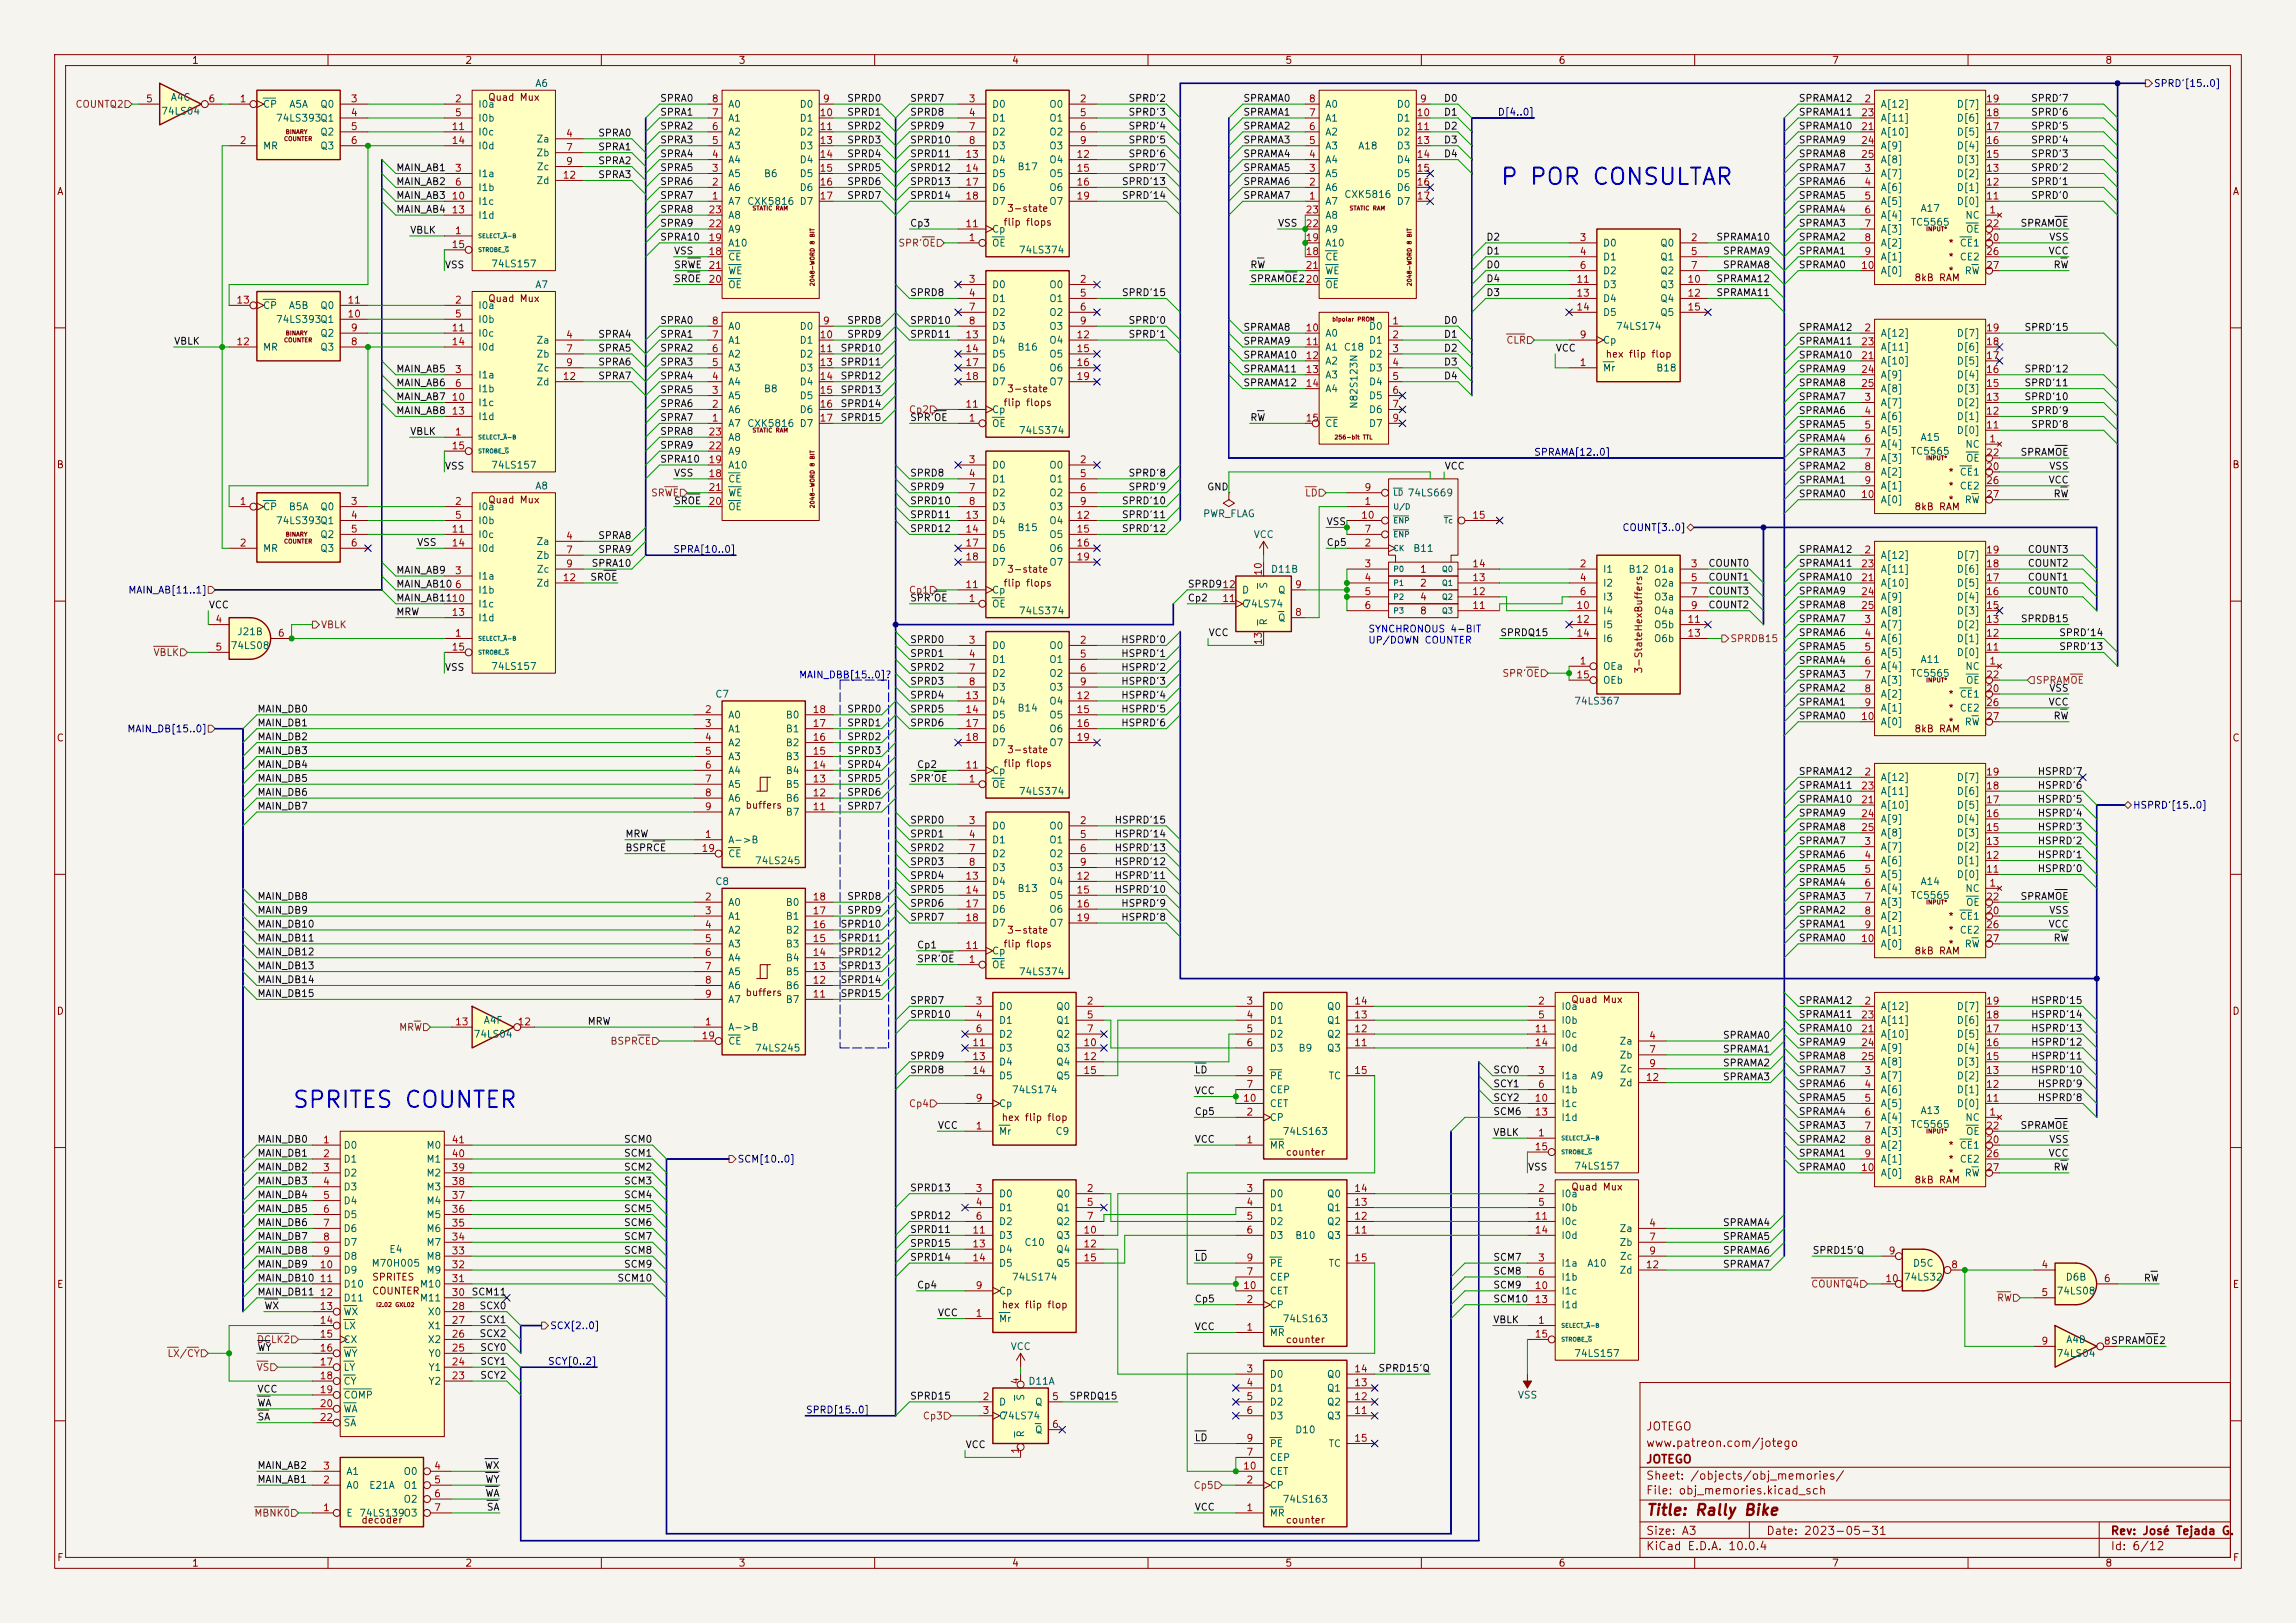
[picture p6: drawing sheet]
<svg xmlns="http://www.w3.org/2000/svg" width="420mm" height="297mm" viewBox="0 0 420 297" stroke-linecap="round" stroke-linejoin="round" font-family="sans-serif">
<defs><g id="words">
<g font-size="3" fill="#0000c2">
<text x="274.3" y="34.6">P POR CONSULTAR</text>
<text x="53.3" y="203.5">SPRITES COUNTER</text>
</g>
<text font-size="2" fill="#840000" x="301" y="277.8">Title: Rally Bike</text>
<g font-size="1.5" fill="#840000">
<text x="301" y="262.1">JOTEGO</text>
<text x="301" y="268.1">JOTEGO</text>
<text x="301" y="265.1">www.patreon.com/jotego</text>
<text x="301" y="273.8">File: obj_memories.kicad_sch</text>
<text x="301" y="271.1">Sheet: /objects/obj_memories/</text>
<text x="301" y="281.2">Size: A3</text>
<text x="323" y="281.2">Date: 2023-05-31</text>
<text x="386" y="281.2">Rev: José Tejada G.</text>
<text x="301" y="284">KiCad E.D.A. 10.0.4</text>
<text x="386" y="284">Id: 6/12</text>
</g>
<g font-size="1.3" fill="#840000">
<text x="35" y="12">1</text>
<text x="85" y="12">2</text>
<text x="135" y="12">3</text>
<text x="185" y="12">4</text>
<text x="235" y="12">5</text>
<text x="285" y="12">6</text>
<text x="335" y="12">7</text>
<text x="385" y="12">8</text>
<text x="89.2" y="18.8">Quad Mux</text>
<text x="10.3" y="36">A</text>
<text x="408.3" y="36">A</text>
<text x="183.4" y="41.6">flip flops</text>
<text x="184.1" y="39.1">3-state</text>
<text x="356.3" y="45.4">*</text>
<text x="356.3" y="48">*</text>
<text x="350.1" y="51.8">8kB RAM</text>
<text x="356.3" y="50.5">*</text>
<text x="89.2" y="55.6">Quad Mux</text>
<text x="293.6" y="65.7">hex flip flop</text>
<text x="183.4" y="74.6">flip flops</text>
<text x="184.1" y="72.1">3-state</text>
<text x="10.3" y="86">B</text>
<text x="356.3" y="87.3">*</text>
<text x="356.3" y="89.9">*</text>
<text x="408.2" y="86">B</text>
<text x="89.2" y="92.4">Quad Mux</text>
<text x="350.1" y="93.7">8kB RAM</text>
<text x="356.3" y="92.4">*</text>
<text x="183.4" y="107.7">flip flops</text>
<text x="184.1" y="105.1">3-state</text>
<text x="259.6" y="105.1">1</text>
<text x="259.6" y="107.7">2</text>
<text x="259.6" y="110.2">4</text>
<text x="259.6" y="112.7">8</text>
<text x="300.7" y="123.4" transform="rotate(-90 300.7 123.4)">3-StateHexBuffers</text>
<text x="356.3" y="128">*</text>
<text x="356.3" y="130.5">*</text>
<text x="10.3" y="136">C</text>
<text x="350.1" y="134.3">8kB RAM</text>
<text x="356.3" y="133.1">*</text>
<text x="408.2" y="136">C</text>
<text x="183.4" y="140.7">flip flops</text>
<text x="184.1" y="138.1">3-state</text>
<text x="136.3" y="148.3">buffers</text>
<text x="183.4" y="173.7">flip flops</text>
<text x="184.1" y="171.2">3-state</text>
<text x="356.3" y="168.6">*</text>
<text x="356.3" y="171.2">*</text>
<text x="356.3" y="173.7">*</text>
<text x="350.1" y="175">8kB RAM</text>
<text x="10.3" y="186">D</text>
<text x="136.3" y="182.6">buffers</text>
<text x="287.3" y="183.9">Quad Mux</text>
<text x="408.2" y="186">D</text>
<text x="183.1" y="205.4">hex flip flop</text>
<text x="235.1" y="211.8">counter</text>
<text x="356.3" y="210.5">*</text>
<text x="356.3" y="213.1">*</text>
<text x="356.3" y="215.6">*</text>
<text x="287.3" y="218.1">Quad Mux</text>
<text x="350.1" y="216.9">8kB RAM</text>
<text x="10.3" y="236">E</text>
<text x="68" y="237.2">COUNTER</text>
<text x="68" y="234.7">SPRITES</text>
<text x="183.1" y="239.7">hex flip flop</text>
<text x="408.3" y="236">E</text>
<text x="235.1" y="246.1">counter</text>
<text x="66" y="279.1">decoder</text>
<text x="235.1" y="279.1">counter</text>
<text x="10.3" y="286">F</text>
<text x="35" y="287">1</text>
<text x="85" y="287">2</text>
<text x="135" y="287">3</text>
<text x="185" y="287">4</text>
<text x="235" y="287">5</text>
<text x="285" y="287">6</text>
<text x="335" y="287">7</text>
<text x="385" y="287">8</text>
<text x="408.3" y="286">F</text>
</g>
<g font-size="1.3" fill="#006464">
<text x="97.8" y="16.2">A6</text>
<text x="29.4" y="21.3">74LS04</text>
<text x="31.1" y="18.8">A4C</text>
<text x="48" y="20">CP</text>
<text x="50.4" y="22.6">74LS393Q1</text>
<text x="52.8" y="20">A5A</text>
<text x="58.5" y="20">Q0</text>
<text x="87.4" y="20">I0a</text>
<text x="87.4" y="22.6">I0b</text>
<text x="133.1" y="22.6">A1</text>
<text x="133.1" y="20">A0</text>
<text x="146.2" y="20">D0</text>
<text x="146.2" y="22.6">D1</text>
<text x="181.4" y="20">D0</text>
<text x="181.4" y="22.6">D1</text>
<text x="191.8" y="20">O0</text>
<text x="191.8" y="22.6">O1</text>
<text x="242.3" y="22.6">A1</text>
<text x="242.3" y="20">A0</text>
<text x="255.4" y="20">D0</text>
<text x="255.4" y="22.6">D1</text>
<text x="343.9" y="20">A[12]</text>
<text x="343.9" y="22.6">A[11]</text>
<text x="357.8" y="22.6">D[6]</text>
<text x="357.8" y="20">D[7]</text>
<text x="48" y="27.6">MR</text>
<text x="58.5" y="25.1">Q2</text>
<text x="58.5" y="27.6">Q3</text>
<text x="87.4" y="25.1">I0c</text>
<text x="87.4" y="27.6">I0d</text>
<text x="98" y="26.4">Za</text>
<text x="98" y="28.9">Zb</text>
<text x="133.1" y="27.6">A3</text>
<text x="133.1" y="25.1">A2</text>
<text x="146.2" y="25.1">D2</text>
<text x="146.2" y="27.6">D3</text>
<text x="181.4" y="25.1">D2</text>
<text x="181.4" y="27.6">D3</text>
<text x="191.8" y="25.1">O2</text>
<text x="191.8" y="27.6">O3</text>
<text x="242.3" y="27.6">A3</text>
<text x="242.3" y="25.1">A2</text>
<text x="248.3" y="27.6">A18</text>
<text x="255.4" y="25.1">D2</text>
<text x="255.4" y="27.6">D3</text>
<text x="343.9" y="25.1">A[10]</text>
<text x="343.9" y="27.6">A[9]</text>
<text x="357.8" y="27.6">D[4]</text>
<text x="357.8" y="25.1">D[5]</text>
<text x="87.4" y="32.7">I1a</text>
<text x="87.4" y="35.3">I1b</text>
<text x="98" y="34">Zd</text>
<text x="98.1" y="31.5">Zc</text>
<text x="133.1" y="35.3">A6</text>
<text x="133.1" y="32.7">A5</text>
<text x="133.1" y="30.2">A4</text>
<text x="139.6" y="32.7">B6</text>
<text x="146.2" y="30.2">D4</text>
<text x="146.2" y="32.7">D5</text>
<text x="146.2" y="35.3">D6</text>
<text x="181.4" y="30.2">D4</text>
<text x="181.4" y="32.7">D5</text>
<text x="181.4" y="35.3">D6</text>
<text x="186" y="31.5">B17</text>
<text x="191.8" y="30.2">O4</text>
<text x="191.8" y="32.7">O5</text>
<text x="191.8" y="35.3">O6</text>
<text x="242.3" y="35.3">A6</text>
<text x="242.3" y="32.7">A5</text>
<text x="242.3" y="30.2">A4</text>
<text x="255.4" y="30.2">D4</text>
<text x="255.4" y="32.7">D5</text>
<text x="255.4" y="35.3">D6</text>
<text x="343.9" y="32.7">A[7]</text>
<text x="343.9" y="35.3">A[6]</text>
<text x="343.9" y="30.2">A[8]</text>
<text x="357.8" y="35.3">D[1]</text>
<text x="357.8" y="32.7">D[2]</text>
<text x="357.8" y="30.2">D[3]</text>
<text x="87.4" y="37.8">I1c</text>
<text x="87.4" y="40.3">I1d</text>
<text x="133.1" y="37.8">A7</text>
<text x="133.1" y="40.3">A8</text>
<text x="136.6" y="37.8">CXK5816 D7</text>
<text x="181.4" y="37.8">D7</text>
<text x="191.8" y="37.8">O7</text>
<text x="242.3" y="37.8">A7</text>
<text x="242.3" y="40.3">A8</text>
<text x="245.8" y="36.5">CXK5816</text>
<text x="255.4" y="37.8">D7</text>
<text x="343.9" y="37.8">A[5]</text>
<text x="343.9" y="40.3">A[4]</text>
<text x="349.4" y="41.6">TC5565</text>
<text x="351.2" y="39.1">A17</text>
<text x="357.8" y="37.8">D[0]</text>
<text x="359.4" y="40.3">NC</text>
<text x="133.1" y="48">CE</text>
<text x="133.1" y="45.4">A10</text>
<text x="133.1" y="42.9">A9</text>
<text x="181.4" y="45.4">OE</text>
<text x="181.4" y="42.9">Cp</text>
<text x="186.3" y="46.7">74LS374</text>
<text x="242.3" y="48">CE</text>
<text x="242.3" y="45.4">A10</text>
<text x="242.3" y="42.9">A9</text>
<text x="293.1" y="45.4">D0</text>
<text x="293.1" y="48">D1</text>
<text x="303.6" y="45.4">Q0</text>
<text x="303.6" y="48">Q1</text>
<text x="343.9" y="42.9">A[3]</text>
<text x="343.9" y="45.4">A[2]</text>
<text x="343.9" y="48">A[1]</text>
<text x="358.4" y="45.4">CE1</text>
<text x="358.4" y="48">CE2</text>
<text x="359.5" y="42.9">OE</text>
<text x="89.7" y="49.2">74LS157</text>
<text x="97.8" y="53">A7</text>
<text x="133.1" y="53">OE</text>
<text x="133.1" y="50.5">WE</text>
<text x="181.4" y="53">D0</text>
<text x="191.8" y="53">O0</text>
<text x="242.3" y="53">OE</text>
<text x="242.3" y="50.5">WE</text>
<text x="293.1" y="50.5">D2</text>
<text x="293.1" y="53">D3</text>
<text x="303.6" y="50.5">Q2</text>
<text x="303.6" y="53">Q3</text>
<text x="343.9" y="50.5">A[0]</text>
<text x="359.3" y="50.5">RW</text>
<text x="48" y="56.9">CP</text>
<text x="50.4" y="59.4">74LS393Q1</text>
<text x="52.7" y="56.9">A5B</text>
<text x="58.5" y="56.9">Q0</text>
<text x="87.4" y="56.9">I0a</text>
<text x="87.4" y="59.4">I0b</text>
<text x="181.4" y="55.6">D1</text>
<text x="181.4" y="58.1">D2</text>
<text x="191.8" y="55.6">O1</text>
<text x="191.8" y="58.1">O2</text>
<text x="293.1" y="55.6">D4</text>
<text x="293.1" y="58.1">D5</text>
<text x="303.6" y="55.6">Q4</text>
<text x="303.6" y="58.1">Q5</text>
<text x="48" y="64.5">MR</text>
<text x="58.5" y="64.5">Q3</text>
<text x="58.5" y="61.9">Q2</text>
<text x="87.4" y="61.9">I0c</text>
<text x="87.4" y="64.5">I0d</text>
<text x="98" y="63.2">Za</text>
<text x="98" y="65.7">Zb</text>
<text x="133.1" y="65.7">A2</text>
<text x="133.1" y="63.2">A1</text>
<text x="133.1" y="60.7">A0</text>
<text x="146.2" y="60.7">D0</text>
<text x="146.2" y="63.2">D1</text>
<text x="146.2" y="65.7">D2</text>
<text x="181.4" y="60.7">D3</text>
<text x="181.4" y="63.2">D4</text>
<text x="181.4" y="65.7">D5</text>
<text x="186" y="64.5">B16</text>
<text x="191.8" y="60.7">O3</text>
<text x="191.8" y="63.2">O4</text>
<text x="191.8" y="65.7">O5</text>
<text x="242.3" y="61.9">A0</text>
<text x="242.3" y="64.5">A1 C18</text>
<text x="250.3" y="60.7">D0</text>
<text x="250.3" y="63.2">D1</text>
<text x="250.3" y="65.7">D2</text>
<text x="293.1" y="63.2">Cp</text>
<text x="295.5" y="60.7">74LS174</text>
<text x="343.9" y="61.9">A[12]</text>
<text x="343.9" y="64.5">A[11]</text>
<text x="357.8" y="64.5">D[6]</text>
<text x="357.8" y="61.9">D[7]</text>
<text x="87.4" y="69.6">I1a</text>
<text x="98" y="70.8">Zd</text>
<text x="98.1" y="68.3">Zc</text>
<text x="133.1" y="70.8">A4</text>
<text x="133.1" y="68.3">A3</text>
<text x="146.2" y="68.3">D3</text>
<text x="146.2" y="70.8">D4</text>
<text x="181.4" y="68.3">D6</text>
<text x="181.4" y="70.8">D7</text>
<text x="191.8" y="68.3">O6</text>
<text x="191.8" y="70.8">O7</text>
<text x="242.3" y="67">A2</text>
<text x="242.3" y="69.6">A3</text>
<text x="250.3" y="68.3">D3</text>
<text x="250.3" y="70.8">D4</text>
<text x="293.1" y="68.3">Mr</text>
<text x="302.9" y="68.3">B18</text>
<text x="343.9" y="67">A[10]</text>
<text x="343.9" y="69.6">A[9]</text>
<text x="357.8" y="69.6">D[4]</text>
<text x="357.8" y="67">D[5]</text>
<text x="87.4" y="72.1">I1b</text>
<text x="87.4" y="74.6">I1c</text>
<text x="87.4" y="77.2">I1d</text>
<text x="133.1" y="75.9">A6</text>
<text x="133.1" y="73.4">A5</text>
<text x="139.6" y="72.1">B8</text>
<text x="146.2" y="73.4">D5</text>
<text x="146.2" y="75.9">D6</text>
<text x="181.4" y="75.9">Cp</text>
<text x="242.3" y="72.1">A4</text>
<text x="248.6" y="74.9" transform="rotate(-90 248.6 74.9)">N82S123N</text>
<text x="250.3" y="73.4">D5</text>
<text x="250.3" y="75.9">D6</text>
<text x="343.9" y="74.6">A[7]</text>
<text x="343.9" y="77.2">A[6]</text>
<text x="343.9" y="72.1">A[8]</text>
<text x="357.8" y="77.2">D[1]</text>
<text x="357.8" y="74.6">D[2]</text>
<text x="357.8" y="72.1">D[3]</text>
<text x="133.1" y="78.4">A7</text>
<text x="133.1" y="83.5">A9</text>
<text x="133.1" y="81">A8</text>
<text x="136.6" y="78.4">CXK5816 D7</text>
<text x="181.4" y="78.4">OE</text>
<text x="186.3" y="79.7">74LS374</text>
<text x="242.3" y="78.4">CE</text>
<text x="250.3" y="78.4">D7</text>
<text x="343.9" y="79.7">A[5]</text>
<text x="343.9" y="82.3">A[4]</text>
<text x="349.4" y="83.5">TC5565</text>
<text x="351.2" y="81">A15</text>
<text x="357.8" y="79.7">D[0]</text>
<text x="359.4" y="82.3">NC</text>
<text x="89.7" y="86.1">74LS157</text>
<text x="97.8" y="89.9">A8</text>
<text x="133.1" y="88.6">CE</text>
<text x="133.1" y="86.1">A10</text>
<text x="181.4" y="86.1">D0</text>
<text x="181.4" y="88.6">D1</text>
<text x="191.8" y="86.1">O0</text>
<text x="191.8" y="88.6">O1</text>
<text x="343.9" y="84.8">A[3]</text>
<text x="343.9" y="87.3">A[2]</text>
<text x="343.9" y="89.9">A[1]</text>
<text x="358.4" y="87.3">CE1</text>
<text x="358.4" y="89.9">CE2</text>
<text x="359.5" y="84.8">OE</text>
<text x="48" y="93.7">CP</text>
<text x="52.7" y="93.7">B5A</text>
<text x="58.5" y="93.7">Q0</text>
<text x="87.4" y="93.7">I0a</text>
<text x="133.1" y="93.7">OE</text>
<text x="133.1" y="91.1">WE</text>
<text x="181.4" y="91.1">D2</text>
<text x="181.4" y="93.7">D3</text>
<text x="191.8" y="91.1">O2</text>
<text x="191.8" y="93.7">O3</text>
<text x="220" y="95">PWR_FLAG</text>
<text x="257.4" y="91.1">74LS669</text>
<text x="343.9" y="92.4">A[0]</text>
<text x="359.3" y="92.4">RW</text>
<text x="48" y="101.3">MR</text>
<text x="50.4" y="96.2">74LS393Q1</text>
<text x="58.5" y="98.8">Q2</text>
<text x="58.5" y="101.3">Q3</text>
<text x="87.4" y="96.2">I0b</text>
<text x="87.4" y="98.8">I0c</text>
<text x="87.4" y="101.3">I0d</text>
<text x="98" y="100">Za</text>
<text x="181.4" y="96.2">D4</text>
<text x="181.4" y="98.8">D5</text>
<text x="181.4" y="101.3">D6</text>
<text x="186" y="97.5">B15</text>
<text x="191.8" y="96.2">O4</text>
<text x="191.8" y="98.8">O5</text>
<text x="191.8" y="101.3">O6</text>
<text x="229.2" y="98.8">VCC</text>
<text x="258.4" y="101.3">B11</text>
<text x="87.4" y="106.4">I1a</text>
<text x="98" y="102.6">Zb</text>
<text x="98" y="107.7">Zd</text>
<text x="98.1" y="105.1">Zc</text>
<text x="181.4" y="103.8">D7</text>
<text x="191.8" y="103.8">O7</text>
<text x="232.1" y="107.8" transform="rotate(-90 232.1 107.8)">S</text>
<text x="232.4" y="105.1">D11B</text>
<text x="293.1" y="105.1">I1</text>
<text x="293.1" y="107.7">I2</text>
<text x="297.8" y="105.1">B12 O1a</text>
<text x="302.4" y="107.7">O2a</text>
<text x="343.9" y="102.6">A[12]</text>
<text x="343.9" y="107.7">A[10]</text>
<text x="343.9" y="105.1">A[11]</text>
<text x="357.8" y="107.7">D[5]</text>
<text x="357.8" y="105.1">D[6]</text>
<text x="357.8" y="102.6">D[7]</text>
<text x="87.4" y="108.9">I1b</text>
<text x="87.4" y="111.5">I1c</text>
<text x="181.4" y="111.5">OE</text>
<text x="181.4" y="108.9">Cp</text>
<text x="186.3" y="112.7">74LS374</text>
<text x="227.1" y="111.5">C</text>
<text x="227.1" y="108.9">D</text>
<text x="227.5" y="111.5">74LS74</text>
<text x="233.7" y="108.9">Q</text>
<text x="293.1" y="110.2">I3</text>
<text x="293.1" y="112.7">I4</text>
<text x="302.4" y="110.2">O3a</text>
<text x="302.4" y="112.7">O4a</text>
<text x="343.9" y="110.2">A[9]</text>
<text x="343.9" y="112.7">A[8]</text>
<text x="357.8" y="112.7">D[3]</text>
<text x="357.8" y="110.2">D[4]</text>
<text x="42.1" y="119.1">74LS08</text>
<text x="43.3" y="116.5">J21B</text>
<text x="87.4" y="114">I1d</text>
<text x="181.4" y="119.1">D0</text>
<text x="191.8" y="119.1">O0</text>
<text x="232.1" y="114.6" transform="rotate(-90 232.1 114.6)">R</text>
<text x="233.7" y="114">Q</text>
<text x="293.1" y="115.3">I5</text>
<text x="293.1" y="117.8">I6</text>
<text x="302.4" y="115.3">O5b</text>
<text x="302.4" y="117.8">O6b</text>
<text x="343.9" y="115.3">A[7]</text>
<text x="343.9" y="117.8">A[6]</text>
<text x="357.8" y="117.8">D[1]</text>
<text x="357.8" y="115.3">D[2]</text>
<text x="89.7" y="122.9">74LS157</text>
<text x="181.4" y="121.6">D1</text>
<text x="181.4" y="124.2">D2</text>
<text x="191.8" y="121.6">O1</text>
<text x="191.8" y="124.2">O2</text>
<text x="293.1" y="122.9">OEa</text>
<text x="293.1" y="125.4">OEb</text>
<text x="343.9" y="120.4">A[5]</text>
<text x="343.9" y="122.9">A[4]</text>
<text x="343.9" y="125.4">A[3]</text>
<text x="349.4" y="124.2">TC5565</text>
<text x="351.2" y="121.6">A11</text>
<text x="357.8" y="120.4">D[0]</text>
<text x="359.4" y="122.9">NC</text>
<text x="359.5" y="125.4">OE</text>
<text x="130.7" y="128">C7</text>
<text x="133.1" y="131.8">A0</text>
<text x="143.6" y="131.8">B0</text>
<text x="181.4" y="126.7">D3</text>
<text x="181.4" y="129.2">D4</text>
<text x="181.4" y="131.8">D5</text>
<text x="186" y="130.5">B14</text>
<text x="191.8" y="126.7">O3</text>
<text x="191.8" y="129.2">O4</text>
<text x="191.8" y="131.8">O5</text>
<text x="287.9" y="129.2">74LS367</text>
<text x="343.9" y="128">A[2]</text>
<text x="343.9" y="130.5">A[1]</text>
<text x="358.4" y="128">CE1</text>
<text x="358.4" y="130.5">CE2</text>
<text x="133.1" y="134.3">A1</text>
<text x="133.1" y="136.9">A2</text>
<text x="143.6" y="136.9">B2</text>
<text x="143.6" y="134.3">B1</text>
<text x="181.4" y="134.3">D6</text>
<text x="181.4" y="136.9">D7</text>
<text x="191.8" y="134.3">O6</text>
<text x="191.8" y="136.9">O7</text>
<text x="343.9" y="133.1">A[0]</text>
<text x="359.3" y="133.1">RW</text>
<text x="133.1" y="139.4">A3</text>
<text x="133.1" y="141.9">A4</text>
<text x="143.6" y="141.9">B4</text>
<text x="143.6" y="139.4">B3</text>
<text x="181.4" y="141.9">Cp</text>
<text x="343.9" y="143.2">A[12]</text>
<text x="357.8" y="143.2">D[7]</text>
<text x="133.1" y="144.5">A5</text>
<text x="133.1" y="147">A6</text>
<text x="133.1" y="149.6">A7</text>
<text x="143.6" y="149.6">B7</text>
<text x="143.6" y="147">B6</text>
<text x="143.6" y="144.5">B5</text>
<text x="181.4" y="144.5">OE</text>
<text x="186.3" y="145.8">74LS374</text>
<text x="343.9" y="148.3">A[10]</text>
<text x="343.9" y="145.8">A[11]</text>
<text x="357.8" y="148.3">D[5]</text>
<text x="357.8" y="145.8">D[6]</text>
<text x="133.1" y="154.6">A-&gt;B</text>
<text x="181.4" y="152.1">D0</text>
<text x="181.4" y="154.6">D1</text>
<text x="191.8" y="152.1">O0</text>
<text x="191.8" y="154.6">O1</text>
<text x="343.9" y="155.9">A[7]</text>
<text x="343.9" y="150.8">A[9]</text>
<text x="343.9" y="153.4">A[8]</text>
<text x="357.8" y="155.9">D[2]</text>
<text x="357.8" y="153.4">D[3]</text>
<text x="357.8" y="150.8">D[4]</text>
<text x="133.1" y="157.2">CE</text>
<text x="138" y="158.5">74LS245</text>
<text x="181.4" y="157.2">D2</text>
<text x="181.4" y="159.7">D3</text>
<text x="191.8" y="157.2">O2</text>
<text x="191.8" y="159.7">O3</text>
<text x="343.9" y="158.5">A[6]</text>
<text x="343.9" y="161">A[5]</text>
<text x="357.8" y="161">D[0]</text>
<text x="357.8" y="158.5">D[1]</text>
<text x="130.7" y="162.3">C8</text>
<text x="133.1" y="166.1">A0</text>
<text x="143.6" y="166.1">B0</text>
<text x="181.4" y="162.3">D4</text>
<text x="181.4" y="164.8">D5</text>
<text x="181.4" y="167.3">D6</text>
<text x="186" y="163.5">B13</text>
<text x="191.8" y="162.3">O4</text>
<text x="191.8" y="164.8">O5</text>
<text x="191.8" y="167.3">O6</text>
<text x="343.9" y="163.5">A[4]</text>
<text x="343.9" y="166.1">A[3]</text>
<text x="349.4" y="164.8">TC5565</text>
<text x="351.2" y="162.3">A14</text>
<text x="359.4" y="163.5">NC</text>
<text x="359.5" y="166.1">OE</text>
<text x="133.1" y="168.6">A1</text>
<text x="133.1" y="171.2">A2</text>
<text x="133.1" y="173.7">A3</text>
<text x="143.6" y="173.7">B3</text>
<text x="143.6" y="171.2">B2</text>
<text x="143.6" y="168.6">B1</text>
<text x="181.4" y="169.9">D7</text>
<text x="191.8" y="169.9">O7</text>
<text x="343.9" y="168.6">A[2]</text>
<text x="343.9" y="171.2">A[1]</text>
<text x="343.9" y="173.7">A[0]</text>
<text x="358.4" y="168.6">CE1</text>
<text x="358.4" y="171.2">CE2</text>
<text x="359.3" y="173.7">RW</text>
<text x="133.1" y="176.2">A4</text>
<text x="133.1" y="178.8">A5</text>
<text x="143.6" y="178.8">B5</text>
<text x="143.6" y="176.2">B4</text>
<text x="181.4" y="177.5">OE</text>
<text x="181.4" y="175">Cp</text>
<text x="186.3" y="178.8">74LS374</text>
<text x="133.1" y="181.3">A6</text>
<text x="133.1" y="183.9">A7</text>
<text x="143.6" y="183.9">B7</text>
<text x="143.6" y="181.3">B6</text>
<text x="182.6" y="185.1">D0</text>
<text x="193.1" y="185.1">Q0</text>
<text x="232.2" y="185.1">D0</text>
<text x="242.6" y="185.1">Q0</text>
<text x="285.5" y="185.1">I0a</text>
<text x="343.9" y="185.1">A[12]</text>
<text x="357.8" y="185.1">D[7]</text>
<text x="86.5" y="190.2">74LS04</text>
<text x="88.4" y="187.7">A4F</text>
<text x="133.1" y="188.9">A-&gt;B</text>
<text x="133.1" y="191.5">CE</text>
<text x="182.6" y="187.7">D1</text>
<text x="182.6" y="190.2">D2</text>
<text x="193.1" y="187.7">Q1</text>
<text x="193.1" y="190.2">Q2</text>
<text x="232.2" y="187.7">D1</text>
<text x="232.2" y="190.2">D2</text>
<text x="242.6" y="190.2">Q2</text>
<text x="242.6" y="187.7">Q1</text>
<text x="285.5" y="187.7">I0b</text>
<text x="285.5" y="190.2">I0c</text>
<text x="296.1" y="191.5">Za</text>
<text x="343.9" y="190.2">A[10]</text>
<text x="343.9" y="187.7">A[11]</text>
<text x="357.8" y="190.2">D[5]</text>
<text x="357.8" y="187.7">D[6]</text>
<text x="138" y="192.7">74LS245</text>
<text x="182.6" y="192.7">D3</text>
<text x="182.6" y="195.3">D4</text>
<text x="182.6" y="197.8">D5</text>
<text x="193.1" y="192.7">Q3</text>
<text x="193.1" y="195.3">Q4</text>
<text x="193.1" y="197.8">Q5</text>
<text x="232.2" y="192.7">D3</text>
<text x="232.2" y="197.8">PE</text>
<text x="237.4" y="192.7">B9</text>
<text x="242.6" y="192.7">Q3</text>
<text x="242.9" y="197.8">TC</text>
<text x="285.5" y="197.8">I1a</text>
<text x="285.5" y="192.7">I0d</text>
<text x="290.8" y="197.8">A9</text>
<text x="296.1" y="194">Zb</text>
<text x="296.2" y="196.6">Zc</text>
<text x="343.9" y="197.8">A[7]</text>
<text x="343.9" y="192.7">A[9]</text>
<text x="343.9" y="195.3">A[8]</text>
<text x="357.8" y="197.8">D[2]</text>
<text x="357.8" y="195.3">D[3]</text>
<text x="357.8" y="192.7">D[4]</text>
<text x="182.6" y="202.9">Cp</text>
<text x="185" y="200.4">74LS174</text>
<text x="232.2" y="200.4">CEP</text>
<text x="232.2" y="202.9">CET</text>
<text x="285.5" y="200.4">I1b</text>
<text x="285.5" y="202.9">I1c</text>
<text x="296.1" y="199.1">Zd</text>
<text x="343.9" y="200.4">A[6]</text>
<text x="343.9" y="202.9">A[5]</text>
<text x="357.8" y="202.9">D[0]</text>
<text x="357.8" y="200.4">D[1]</text>
<text x="182.6" y="208">Mr</text>
<text x="193" y="208">C9</text>
<text x="232.2" y="205.4">CP</text>
<text x="234.5" y="208">74LS163</text>
<text x="285.5" y="205.4">I1d</text>
<text x="343.9" y="205.4">A[4]</text>
<text x="343.9" y="208">A[3]</text>
<text x="349.4" y="206.7">TC5565</text>
<text x="351.2" y="204.2">A13</text>
<text x="359.4" y="205.4">NC</text>
<text x="359.5" y="208">OE</text>
<text x="62.7" y="210.5">D0</text>
<text x="62.7" y="213.1">D1</text>
<text x="62.7" y="215.6">D2</text>
<text x="77.9" y="215.6">M2</text>
<text x="77.9" y="213.1">M1</text>
<text x="77.9" y="210.5">M0</text>
<text x="232.2" y="210.5">MR</text>
<text x="287.9" y="214.3">74LS157</text>
<text x="343.9" y="210.5">A[2]</text>
<text x="343.9" y="213.1">A[1]</text>
<text x="343.9" y="215.6">A[0]</text>
<text x="358.4" y="210.5">CE1</text>
<text x="358.4" y="213.1">CE2</text>
<text x="359.3" y="215.6">RW</text>
<text x="62.7" y="218.1">D3</text>
<text x="62.7" y="220.7">D4</text>
<text x="77.9" y="220.7">M4</text>
<text x="77.9" y="218.1">M3</text>
<text x="182.6" y="219.4">D0</text>
<text x="182.6" y="222">D1</text>
<text x="193.1" y="219.4">Q0</text>
<text x="193.1" y="222">Q1</text>
<text x="232.2" y="219.4">D0</text>
<text x="232.2" y="222">D1</text>
<text x="242.6" y="222">Q1</text>
<text x="242.6" y="219.4">Q0</text>
<text x="285.5" y="219.4">I0a</text>
<text x="285.5" y="222">I0b</text>
<text x="62.7" y="223.2">D5</text>
<text x="62.7" y="225.8">D6</text>
<text x="77.9" y="225.8">M6</text>
<text x="77.9" y="223.2">M5</text>
<text x="182.6" y="224.5">D2</text>
<text x="182.6" y="227">D3</text>
<text x="193.1" y="224.5">Q2</text>
<text x="193.1" y="227">Q3</text>
<text x="232.2" y="224.5">D2</text>
<text x="232.2" y="227">D3</text>
<text x="236.8" y="227">B10</text>
<text x="242.6" y="227">Q3</text>
<text x="242.6" y="224.5">Q2</text>
<text x="285.5" y="224.5">I0c</text>
<text x="285.5" y="227">I0d</text>
<text x="296.1" y="225.8">Za</text>
<text x="62.7" y="228.3">D7</text>
<text x="62.7" y="230.8">D8</text>
<text x="62.7" y="233.4">D9</text>
<text x="67.9" y="232.1">M70H005</text>
<text x="71.1" y="229.6">E4</text>
<text x="77.9" y="233.4">M9</text>
<text x="77.9" y="230.8">M8</text>
<text x="77.9" y="228.3">M7</text>
<text x="182.6" y="229.6">D4</text>
<text x="182.6" y="232.1">D5</text>
<text x="187.3" y="228.3">C10</text>
<text x="193.1" y="229.6">Q4</text>
<text x="193.1" y="232.1">Q5</text>
<text x="232.2" y="232.1">PE</text>
<text x="242.9" y="232.1">TC</text>
<text x="285.5" y="232.1">I1a</text>
<text x="290.2" y="232.1">A10</text>
<text x="296.1" y="228.3">Zb</text>
<text x="296.1" y="233.4">Zd</text>
<text x="296.2" y="230.8">Zc</text>
<text x="349.8" y="232.1">D5C</text>
<text x="62.7" y="235.9">D10</text>
<text x="62.7" y="238.5">D11</text>
<text x="76.7" y="238.5">M11</text>
<text x="76.7" y="235.9">M10</text>
<text x="182.6" y="237.2">Cp</text>
<text x="185" y="234.7">74LS174</text>
<text x="232.2" y="239.7">CP</text>
<text x="232.2" y="234.7">CEP</text>
<text x="232.2" y="237.2">CET</text>
<text x="285.5" y="234.7">I1b</text>
<text x="285.5" y="237.2">I1c</text>
<text x="285.5" y="239.7">I1d</text>
<text x="348.2" y="234.7">74LS32</text>
<text x="376.1" y="237.2">74LS08</text>
<text x="377.8" y="234.7">D6B</text>
<text x="62.7" y="241">WX</text>
<text x="62.7" y="243.5">LX</text>
<text x="78.1" y="243.5">X1</text>
<text x="78.1" y="241">X0</text>
<text x="182.6" y="242.3">Mr</text>
<text x="232.2" y="244.8">MR</text>
<text x="234.5" y="242.3">74LS163</text>
<text x="62.7" y="246.1">CX</text>
<text x="62.7" y="248.6">WY</text>
<text x="62.7" y="251.2">LY</text>
<text x="78.1" y="246.1">X2</text>
<text x="78.3" y="251.2">Y1</text>
<text x="78.3" y="248.6">Y0</text>
<text x="184.8" y="247.4">VCC</text>
<text x="287.9" y="248.6">74LS157</text>
<text x="376.1" y="248.6">74LS04</text>
<text x="377.8" y="246.1">A4D</text>
<text x="62.7" y="253.7">CY</text>
<text x="62.7" y="256.2">COMP</text>
<text x="78.3" y="253.7">Y2</text>
<text x="182.6" y="257.5">D</text>
<text x="187.7" y="256.4" transform="rotate(-90 187.7 256.4)">S</text>
<text x="188" y="253.7">D11A</text>
<text x="189.2" y="257.5">Q</text>
<text x="232.2" y="252.4">D0</text>
<text x="232.2" y="255">D1</text>
<text x="232.2" y="257.5">D2</text>
<text x="242.6" y="257.5">Q2</text>
<text x="242.6" y="255">Q1</text>
<text x="242.6" y="252.4">Q0</text>
<text x="277.5" y="256.2">VSS</text>
<text x="62.7" y="258.8">WA</text>
<text x="62.7" y="261.3">SA</text>
<text x="182.6" y="260.1">C</text>
<text x="183.1" y="260.1">74LS74</text>
<text x="187.7" y="263.1" transform="rotate(-90 187.7 263.1)">R</text>
<text x="189.2" y="262.6">Q</text>
<text x="232.2" y="260.1">D3</text>
<text x="236.8" y="262.6">D10</text>
<text x="242.6" y="260.1">Q3</text>
<text x="232.2" y="267.7">CEP</text>
<text x="232.2" y="265.1">PE</text>
<text x="242.9" y="265.1">TC</text>
<text x="63.2" y="272.8">A0</text>
<text x="63.2" y="270.2">A1</text>
<text x="67.4" y="272.8">E21A</text>
<text x="73.7" y="270.2">O0</text>
<text x="73.7" y="272.8">O1</text>
<text x="73.7" y="275.3">O2</text>
<text x="232.2" y="272.8">CP</text>
<text x="232.2" y="270.2">CET</text>
<text x="234.5" y="275.3">74LS163</text>
<text x="63.2" y="277.8">E</text>
<text x="65.6" y="277.8">74LS139O3</text>
<text x="232.2" y="277.8">MR</text>
</g>
<g font-size="1.3" fill="#000084">
<text x="393.9" y="16.2">SPRD'[15..0]</text>
<text x="273.9" y="21.5">D[4..0]</text>
<text x="280.5" y="83.7">SPRAMA[12..0]</text>
<text x="123" y="101.5">SPRA[10..0]</text>
<text x="296.7" y="97.5">COUNT[3..0]</text>
<text x="23.4" y="108.9">MAIN_AB[11..1]</text>
<text x="23.2" y="134.3">MAIN_DB[15..0]</text>
<text x="390.1" y="148.3">HSPRD'[15..0]</text>
<text x="134.8" y="213.1">SCM[10..0]</text>
<text x="100.5" y="243.5">SCX[2..0]</text>
<text x="100.1" y="250.1">SCY[0..2]</text>
<text x="147.3" y="259">SPRD[15..0]</text>
</g>
<g font-size="1.3" fill="#725600">
<text x="13.7" y="20">COUNTQ2</text>
<text x="164.2" y="45.4">SPR'OE</text>
<text x="275.4" y="63.2">CLR</text>
<text x="166.2" y="75.9">Cp2</text>
<text x="119" y="91.1">SRWE</text>
<text x="238.6" y="91.1">LD</text>
<text x="166.2" y="108.9">Cp1</text>
<text x="58.6" y="115.3">VBLK</text>
<text x="316.4" y="117.8">SPRDB15</text>
<text x="28" y="120.4">VBLK</text>
<text x="274.7" y="124.2">SPR'OE</text>
<text x="372.3" y="125.4">SPRAMOE</text>
<text x="72.9" y="188.9">MRW</text>
<text x="111.5" y="191.5">BSPRCE</text>
<text x="166.2" y="202.9">Cp4</text>
<text x="331.2" y="235.9">COUNTQ4</text>
<text x="365.2" y="238.5">RW</text>
<text x="30.5" y="248.6">LX/CY</text>
<text x="46.8" y="251.2">VS</text>
<text x="46.9" y="246.1">DCLK2</text>
<text x="168.7" y="260.1">Cp3</text>
<text x="218.2" y="272.8">Cp5</text>
<text x="46.4" y="277.8">MBNK0</text>
</g>
<g font-size="1.3" fill="#a90000">
<text x="26.6" y="19">5</text>
<text x="38" y="19">6</text>
<text x="43.7" y="19">1</text>
<text x="64.1" y="19">3</text>
<text x="64.1" y="21.6">4</text>
<text x="83.1" y="19">2</text>
<text x="83.1" y="21.6">5</text>
<text x="130.1" y="21.6">7</text>
<text x="130.1" y="19">8</text>
<text x="149.8" y="21.6">10</text>
<text x="150.4" y="19">9</text>
<text x="177.1" y="19">3</text>
<text x="177.1" y="21.6">4</text>
<text x="197.4" y="19">2</text>
<text x="197.4" y="21.6">5</text>
<text x="239.3" y="21.6">7</text>
<text x="239.3" y="19">8</text>
<text x="259" y="21.6">10</text>
<text x="259.6" y="19">9</text>
<text x="340.3" y="21.6">23</text>
<text x="340.9" y="19">2</text>
<text x="363.2" y="21.6">18</text>
<text x="363.2" y="19">19</text>
<text x="43.7" y="26.6">2</text>
<text x="64.1" y="24.1">5</text>
<text x="64.1" y="26.6">6</text>
<text x="82.5" y="24.1">11</text>
<text x="82.5" y="26.6">14</text>
<text x="103.4" y="25.4">4</text>
<text x="103.4" y="27.9">7</text>
<text x="130.1" y="29.2">4</text>
<text x="130.1" y="26.6">5</text>
<text x="130.1" y="24.1">6</text>
<text x="149.8" y="24.1">11</text>
<text x="149.8" y="26.6">13</text>
<text x="149.8" y="29.2">14</text>
<text x="176.5" y="29.2">13</text>
<text x="177.1" y="24.1">7</text>
<text x="177.1" y="26.6">8</text>
<text x="196.8" y="29.2">12</text>
<text x="197.4" y="24.1">6</text>
<text x="197.4" y="26.6">9</text>
<text x="239.3" y="29.2">4</text>
<text x="239.3" y="26.6">5</text>
<text x="239.3" y="24.1">6</text>
<text x="259" y="24.1">11</text>
<text x="259" y="26.6">13</text>
<text x="259" y="29.2">14</text>
<text x="340.3" y="24.1">21</text>
<text x="340.3" y="26.6">24</text>
<text x="340.3" y="29.2">25</text>
<text x="363.2" y="29.2">15</text>
<text x="363.2" y="26.6">16</text>
<text x="363.2" y="24.1">17</text>
<text x="83.1" y="31.7">3</text>
<text x="83.1" y="34.3">6</text>
<text x="102.8" y="33">12</text>
<text x="103.4" y="30.5">9</text>
<text x="130.1" y="34.3">2</text>
<text x="130.1" y="31.7">3</text>
<text x="149.8" y="31.7">15</text>
<text x="149.8" y="34.3">16</text>
<text x="176.5" y="31.7">14</text>
<text x="176.5" y="34.3">17</text>
<text x="196.8" y="31.7">15</text>
<text x="196.8" y="34.3">16</text>
<text x="239.3" y="34.3">2</text>
<text x="239.3" y="31.7">3</text>
<text x="259" y="31.7">15</text>
<text x="259" y="34.3">16</text>
<text x="340.9" y="31.7">3</text>
<text x="340.9" y="34.3">4</text>
<text x="363.2" y="34.3">12</text>
<text x="363.2" y="31.7">13</text>
<text x="82.5" y="36.8">10</text>
<text x="82.5" y="39.3">13</text>
<text x="129.5" y="41.9">22</text>
<text x="129.5" y="39.3">23</text>
<text x="130.1" y="36.8">1</text>
<text x="149.8" y="36.8">17</text>
<text x="176.5" y="41.9">11</text>
<text x="176.5" y="36.8">18</text>
<text x="196.8" y="36.8">19</text>
<text x="238.7" y="41.9">22</text>
<text x="238.7" y="39.3">23</text>
<text x="239.3" y="36.8">1</text>
<text x="259" y="36.8">17</text>
<text x="340.9" y="36.8">5</text>
<text x="340.9" y="39.3">6</text>
<text x="340.9" y="41.9">7</text>
<text x="363.2" y="36.8">11</text>
<text x="363.2" y="41.9">22</text>
<text x="363.8" y="39.3">1</text>
<text x="82.5" y="45.7">15</text>
<text x="83.1" y="43.2">1</text>
<text x="129.5" y="47">18</text>
<text x="129.5" y="44.4">19</text>
<text x="177.1" y="44.4">1</text>
<text x="238.7" y="47">18</text>
<text x="238.7" y="44.4">19</text>
<text x="288.9" y="44.4">3</text>
<text x="288.9" y="47">4</text>
<text x="309.2" y="44.4">2</text>
<text x="309.2" y="47">5</text>
<text x="340.9" y="44.4">8</text>
<text x="340.9" y="47">9</text>
<text x="363.2" y="44.4">20</text>
<text x="363.2" y="47">26</text>
<text x="129.5" y="52">20</text>
<text x="129.5" y="49.5">21</text>
<text x="177.1" y="52">3</text>
<text x="197.4" y="52">2</text>
<text x="238.7" y="49.5">21</text>
<text x="288.2" y="52">11</text>
<text x="288.9" y="49.5">6</text>
<text x="308.6" y="52">10</text>
<text x="309.2" y="49.5">7</text>
<text x="340.3" y="49.5">10</text>
<text x="363.2" y="49.5">27</text>
<text x="43.1" y="55.9">13</text>
<text x="63.5" y="58.4">10</text>
<text x="63.5" y="55.9">11</text>
<text x="83.1" y="55.9">2</text>
<text x="83.1" y="58.4">5</text>
<text x="130.1" y="59.7">8</text>
<text x="150.4" y="59.7">9</text>
<text x="177.1" y="54.6">4</text>
<text x="177.1" y="57.1">7</text>
<text x="177.1" y="59.7">8</text>
<text x="197.4" y="54.6">5</text>
<text x="197.4" y="57.1">6</text>
<text x="197.4" y="59.7">9</text>
<text x="254.6" y="59.7">1</text>
<text x="288.2" y="54.6">13</text>
<text x="288.2" y="57.1">14</text>
<text x="308.6" y="54.6">12</text>
<text x="308.6" y="57.1">15</text>
<text x="43.1" y="63.5">12</text>
<text x="64.1" y="63.5">8</text>
<text x="64.1" y="60.9">9</text>
<text x="82.5" y="60.9">11</text>
<text x="82.5" y="63.5">14</text>
<text x="103.4" y="62.2">4</text>
<text x="103.4" y="64.7">7</text>
<text x="130.1" y="64.7">6</text>
<text x="130.1" y="62.2">7</text>
<text x="149.8" y="62.2">10</text>
<text x="149.8" y="64.7">11</text>
<text x="176.5" y="62.2">13</text>
<text x="176.5" y="64.7">14</text>
<text x="196.8" y="62.2">12</text>
<text x="196.8" y="64.7">15</text>
<text x="238.7" y="60.9">10</text>
<text x="238.7" y="63.5">11</text>
<text x="254.6" y="62.2">2</text>
<text x="254.6" y="64.7">3</text>
<text x="288.9" y="62.2">9</text>
<text x="340.3" y="63.5">23</text>
<text x="340.9" y="60.9">2</text>
<text x="363.2" y="63.5">18</text>
<text x="363.2" y="60.9">19</text>
<text x="83.1" y="68.6">3</text>
<text x="83.1" y="71.1">6</text>
<text x="102.8" y="69.8">12</text>
<text x="103.4" y="67.3">9</text>
<text x="130.1" y="69.8">4</text>
<text x="130.1" y="67.3">5</text>
<text x="149.8" y="67.3">13</text>
<text x="149.8" y="69.8">14</text>
<text x="176.5" y="67.3">17</text>
<text x="176.5" y="69.8">18</text>
<text x="196.8" y="67.3">16</text>
<text x="196.8" y="69.8">19</text>
<text x="238.7" y="66">12</text>
<text x="238.7" y="68.6">13</text>
<text x="238.7" y="71.1">14</text>
<text x="254.6" y="67.3">4</text>
<text x="254.6" y="69.8">5</text>
<text x="288.9" y="67.3">1</text>
<text x="340.3" y="66">21</text>
<text x="340.3" y="68.6">24</text>
<text x="340.3" y="71.1">25</text>
<text x="363.2" y="71.1">15</text>
<text x="363.2" y="68.6">16</text>
<text x="363.2" y="66">17</text>
<text x="82.5" y="73.6">10</text>
<text x="82.5" y="76.2">13</text>
<text x="130.1" y="77.4">1</text>
<text x="130.1" y="74.9">2</text>
<text x="130.1" y="72.4">3</text>
<text x="149.8" y="72.4">15</text>
<text x="149.8" y="74.9">16</text>
<text x="149.8" y="77.4">17</text>
<text x="176.5" y="74.9">11</text>
<text x="177.1" y="77.4">1</text>
<text x="238.7" y="77.4">15</text>
<text x="254.6" y="72.4">6</text>
<text x="254.6" y="74.9">7</text>
<text x="254.6" y="77.4">9</text>
<text x="340.9" y="73.6">3</text>
<text x="340.9" y="76.2">4</text>
<text x="363.2" y="76.2">12</text>
<text x="363.2" y="73.6">13</text>
<text x="82.5" y="82.5">15</text>
<text x="83.1" y="80">1</text>
<text x="129.5" y="82.5">22</text>
<text x="129.5" y="80">23</text>
<text x="340.9" y="78.7">5</text>
<text x="340.9" y="81.3">6</text>
<text x="340.9" y="83.8">7</text>
<text x="363.2" y="78.7">11</text>
<text x="363.2" y="83.8">22</text>
<text x="363.8" y="81.3">1</text>
<text x="129.5" y="87.6">18</text>
<text x="129.5" y="85.1">19</text>
<text x="177.1" y="85.1">3</text>
<text x="177.1" y="87.6">4</text>
<text x="197.4" y="85.1">2</text>
<text x="197.4" y="87.6">5</text>
<text x="340.9" y="86.3">8</text>
<text x="340.9" y="88.9">9</text>
<text x="363.2" y="86.3">20</text>
<text x="363.2" y="88.9">26</text>
<text x="43.7" y="92.7">1</text>
<text x="64.1" y="92.7">3</text>
<text x="64.1" y="95.2">4</text>
<text x="83.1" y="92.7">2</text>
<text x="83.1" y="95.2">5</text>
<text x="129.5" y="92.7">20</text>
<text x="129.5" y="90.1">21</text>
<text x="176.5" y="95.2">13</text>
<text x="177.1" y="90.1">7</text>
<text x="177.1" y="92.7">8</text>
<text x="196.8" y="95.2">12</text>
<text x="197.4" y="90.1">6</text>
<text x="197.4" y="92.7">9</text>
<text x="248.9" y="95.2">10</text>
<text x="249.5" y="92.7">1</text>
<text x="249.5" y="90.1">9</text>
<text x="269.2" y="95.2">15</text>
<text x="340.3" y="91.4">10</text>
<text x="363.2" y="91.4">27</text>
<text x="43.7" y="100.3">2</text>
<text x="64.1" y="97.8">5</text>
<text x="64.1" y="100.3">6</text>
<text x="82.5" y="97.8">11</text>
<text x="82.5" y="100.3">14</text>
<text x="103.4" y="99">4</text>
<text x="103.4" y="101.6">7</text>
<text x="176.5" y="97.8">14</text>
<text x="176.5" y="100.3">17</text>
<text x="196.8" y="97.8">15</text>
<text x="196.8" y="100.3">16</text>
<text x="249.5" y="100.3">2</text>
<text x="249.5" y="97.8">7</text>
<text x="340.9" y="101.6">2</text>
<text x="363.2" y="101.6">19</text>
<text x="83.1" y="105.4">3</text>
<text x="83.1" y="107.9">6</text>
<text x="102.8" y="106.7">12</text>
<text x="103.4" y="104.1">9</text>
<text x="176.5" y="107.9">11</text>
<text x="176.5" y="102.8">18</text>
<text x="196.8" y="102.8">19</text>
<text x="231.1" y="105.5" transform="rotate(-90 231.1 105.5)">10</text>
<text x="236.8" y="107.9">9</text>
<text x="249.5" y="104.1">3</text>
<text x="249.5" y="106.7">4</text>
<text x="269.2" y="106.7">13</text>
<text x="269.2" y="104.1">14</text>
<text x="288.9" y="104.1">2</text>
<text x="288.9" y="106.7">4</text>
<text x="309.2" y="104.1">3</text>
<text x="309.2" y="106.7">5</text>
<text x="340.3" y="106.7">21</text>
<text x="340.3" y="104.1">23</text>
<text x="363.2" y="106.7">17</text>
<text x="363.2" y="104.1">18</text>
<text x="82.5" y="113">13</text>
<text x="177.1" y="110.5">1</text>
<text x="223.5" y="110.5">11</text>
<text x="236.8" y="113">8</text>
<text x="249.5" y="109.2">5</text>
<text x="249.5" y="111.7">6</text>
<text x="269.2" y="111.7">11</text>
<text x="269.2" y="109.2">12</text>
<text x="288.2" y="111.7">10</text>
<text x="288.9" y="109.2">6</text>
<text x="309.2" y="109.2">7</text>
<text x="309.2" y="111.7">9</text>
<text x="340.3" y="109.2">24</text>
<text x="340.3" y="111.7">25</text>
<text x="363.2" y="111.7">15</text>
<text x="363.2" y="109.2">16</text>
<text x="39.3" y="114.3">4</text>
<text x="39.3" y="119.4">5</text>
<text x="50.7" y="116.8">6</text>
<text x="82.5" y="119.4">15</text>
<text x="83.1" y="116.8">1</text>
<text x="177.1" y="118.1">3</text>
<text x="197.4" y="118.1">2</text>
<text x="231.1" y="118.2" transform="rotate(-90 231.1 118.2)">13</text>
<text x="288.2" y="114.3">12</text>
<text x="288.2" y="116.8">14</text>
<text x="308.6" y="114.3">11</text>
<text x="308.6" y="116.8">13</text>
<text x="340.9" y="114.3">3</text>
<text x="340.9" y="116.8">4</text>
<text x="340.9" y="119.4">5</text>
<text x="363.2" y="119.4">11</text>
<text x="363.2" y="116.8">12</text>
<text x="363.2" y="114.3">13</text>
<text x="177.1" y="120.6">4</text>
<text x="177.1" y="123.2">7</text>
<text x="177.1" y="125.7">8</text>
<text x="197.4" y="120.6">5</text>
<text x="197.4" y="123.2">6</text>
<text x="197.4" y="125.7">9</text>
<text x="288.2" y="124.4">15</text>
<text x="288.9" y="121.9">1</text>
<text x="340.9" y="121.9">6</text>
<text x="340.9" y="124.4">7</text>
<text x="363.2" y="124.4">22</text>
<text x="363.8" y="121.9">1</text>
<text x="128.8" y="130.8">2</text>
<text x="148.5" y="130.8">18</text>
<text x="176.5" y="128.2">13</text>
<text x="176.5" y="130.8">14</text>
<text x="196.8" y="128.2">12</text>
<text x="196.8" y="130.8">15</text>
<text x="340.9" y="127">8</text>
<text x="340.9" y="129.5">9</text>
<text x="363.2" y="127">20</text>
<text x="363.2" y="129.5">26</text>
<text x="128.8" y="133.3">3</text>
<text x="128.8" y="135.9">4</text>
<text x="148.5" y="135.9">16</text>
<text x="148.5" y="133.3">17</text>
<text x="176.5" y="133.3">17</text>
<text x="176.5" y="135.9">18</text>
<text x="196.8" y="133.3">16</text>
<text x="196.8" y="135.9">19</text>
<text x="340.3" y="132.1">10</text>
<text x="363.2" y="132.1">27</text>
<text x="128.8" y="138.4">5</text>
<text x="128.8" y="140.9">6</text>
<text x="128.8" y="143.5">7</text>
<text x="148.5" y="143.5">13</text>
<text x="148.5" y="140.9">14</text>
<text x="148.5" y="138.4">15</text>
<text x="176.5" y="140.9">11</text>
<text x="177.1" y="143.5">1</text>
<text x="340.9" y="142.2">2</text>
<text x="363.2" y="142.2">19</text>
<text x="128.8" y="146">8</text>
<text x="128.8" y="148.6">9</text>
<text x="148.5" y="148.6">11</text>
<text x="148.5" y="146">12</text>
<text x="340.3" y="147.3">21</text>
<text x="340.3" y="144.8">23</text>
<text x="340.3" y="149.8">24</text>
<text x="363.2" y="149.8">16</text>
<text x="363.2" y="147.3">17</text>
<text x="363.2" y="144.8">18</text>
<text x="128.8" y="153.6">1</text>
<text x="177.1" y="151.1">3</text>
<text x="177.1" y="153.6">4</text>
<text x="197.4" y="151.1">2</text>
<text x="197.4" y="153.6">5</text>
<text x="340.3" y="152.4">25</text>
<text x="340.9" y="154.9">3</text>
<text x="363.2" y="154.9">13</text>
<text x="363.2" y="152.4">15</text>
<text x="128.2" y="156.2">19</text>
<text x="176.5" y="161.3">13</text>
<text x="177.1" y="156.2">7</text>
<text x="177.1" y="158.7">8</text>
<text x="196.8" y="161.3">12</text>
<text x="197.4" y="156.2">6</text>
<text x="197.4" y="158.7">9</text>
<text x="340.9" y="157.5">4</text>
<text x="340.9" y="160">5</text>
<text x="363.2" y="160">11</text>
<text x="363.2" y="157.5">12</text>
<text x="128.8" y="165.1">2</text>
<text x="128.8" y="167.6">3</text>
<text x="148.5" y="167.6">17</text>
<text x="148.5" y="165.1">18</text>
<text x="176.5" y="163.8">14</text>
<text x="176.5" y="166.3">17</text>
<text x="196.8" y="163.8">15</text>
<text x="196.8" y="166.3">16</text>
<text x="340.9" y="162.5">6</text>
<text x="340.9" y="165.1">7</text>
<text x="340.9" y="167.6">8</text>
<text x="363.2" y="167.6">20</text>
<text x="363.2" y="165.1">22</text>
<text x="363.8" y="162.5">1</text>
<text x="128.8" y="170.2">4</text>
<text x="128.8" y="172.7">5</text>
<text x="148.5" y="172.7">15</text>
<text x="148.5" y="170.2">16</text>
<text x="176.5" y="174">11</text>
<text x="176.5" y="168.9">18</text>
<text x="196.8" y="168.9">19</text>
<text x="340.3" y="172.7">10</text>
<text x="340.9" y="170.2">9</text>
<text x="363.2" y="170.2">26</text>
<text x="363.2" y="172.7">27</text>
<text x="128.8" y="175.2">6</text>
<text x="128.8" y="177.8">7</text>
<text x="148.5" y="177.8">13</text>
<text x="148.5" y="175.2">14</text>
<text x="177.1" y="176.5">1</text>
<text x="128.8" y="180.3">8</text>
<text x="128.8" y="182.9">9</text>
<text x="148.5" y="182.9">11</text>
<text x="148.5" y="180.3">12</text>
<text x="178.4" y="184.1">3</text>
<text x="198.7" y="184.1">2</text>
<text x="227.9" y="184.1">3</text>
<text x="247.6" y="184.1">14</text>
<text x="281.2" y="184.1">2</text>
<text x="340.9" y="184.1">2</text>
<text x="363.2" y="184.1">19</text>
<text x="83.1" y="187.9">13</text>
<text x="94.6" y="187.9">12</text>
<text x="128.2" y="190.5">19</text>
<text x="128.8" y="187.9">1</text>
<text x="177.8" y="191.7">11</text>
<text x="178.4" y="186.7">4</text>
<text x="178.4" y="189.2">6</text>
<text x="198.1" y="191.7">10</text>
<text x="198.7" y="186.7">5</text>
<text x="198.7" y="189.2">7</text>
<text x="227.9" y="186.7">4</text>
<text x="227.9" y="189.2">5</text>
<text x="227.9" y="191.7">6</text>
<text x="247.6" y="191.7">11</text>
<text x="247.6" y="189.2">12</text>
<text x="247.6" y="186.7">13</text>
<text x="280.6" y="189.2">11</text>
<text x="280.6" y="191.7">14</text>
<text x="281.2" y="186.7">5</text>
<text x="301.6" y="190.5">4</text>
<text x="340.3" y="189.2">21</text>
<text x="340.3" y="186.7">23</text>
<text x="340.3" y="191.7">24</text>
<text x="363.2" y="191.7">16</text>
<text x="363.2" y="189.2">17</text>
<text x="363.2" y="186.7">18</text>
<text x="177.8" y="194.3">13</text>
<text x="177.8" y="196.8">14</text>
<text x="198.1" y="194.3">12</text>
<text x="198.1" y="196.8">15</text>
<text x="227.9" y="196.8">9</text>
<text x="247.6" y="196.8">15</text>
<text x="281.2" y="196.8">3</text>
<text x="301.6" y="193">7</text>
<text x="301.6" y="195.6">9</text>
<text x="340.3" y="194.3">25</text>
<text x="340.9" y="196.8">3</text>
<text x="363.2" y="196.8">13</text>
<text x="363.2" y="194.3">15</text>
<text x="178.4" y="201.9">9</text>
<text x="227.3" y="201.9">10</text>
<text x="227.9" y="199.4">7</text>
<text x="280.6" y="201.9">10</text>
<text x="281.2" y="199.4">6</text>
<text x="300.9" y="198.1">12</text>
<text x="340.9" y="199.4">4</text>
<text x="340.9" y="201.9">5</text>
<text x="363.2" y="201.9">11</text>
<text x="363.2" y="199.4">12</text>
<text x="59" y="209.5">1</text>
<text x="82.5" y="209.5">41</text>
<text x="178.4" y="207">1</text>
<text x="227.9" y="209.5">1</text>
<text x="227.9" y="204.4">2</text>
<text x="280.6" y="204.4">13</text>
<text x="281.2" y="208.3">1</text>
<text x="340.9" y="204.4">6</text>
<text x="340.9" y="207">7</text>
<text x="340.9" y="209.5">8</text>
<text x="363.2" y="209.5">20</text>
<text x="363.2" y="207">22</text>
<text x="363.8" y="204.4">1</text>
<text x="59" y="212.1">2</text>
<text x="59" y="214.6">3</text>
<text x="82.5" y="214.6">39</text>
<text x="82.5" y="212.1">40</text>
<text x="280.6" y="210.8">15</text>
<text x="340.3" y="214.6">10</text>
<text x="340.9" y="212.1">9</text>
<text x="363.2" y="212.1">26</text>
<text x="363.2" y="214.6">27</text>
<text x="59" y="217.1">4</text>
<text x="59" y="219.7">5</text>
<text x="82.5" y="219.7">37</text>
<text x="82.5" y="217.1">38</text>
<text x="178.4" y="218.4">3</text>
<text x="178.4" y="221">4</text>
<text x="198.7" y="218.4">2</text>
<text x="198.7" y="221">5</text>
<text x="227.9" y="218.4">3</text>
<text x="227.9" y="221">4</text>
<text x="247.6" y="221">13</text>
<text x="247.6" y="218.4">14</text>
<text x="281.2" y="218.4">2</text>
<text x="281.2" y="221">5</text>
<text x="59" y="222.2">6</text>
<text x="59" y="224.8">7</text>
<text x="59" y="227.3">8</text>
<text x="82.5" y="227.3">34</text>
<text x="82.5" y="224.8">35</text>
<text x="82.5" y="222.2">36</text>
<text x="177.8" y="226">11</text>
<text x="178.4" y="223.5">6</text>
<text x="198.1" y="226">10</text>
<text x="198.7" y="223.5">7</text>
<text x="227.9" y="223.5">5</text>
<text x="227.9" y="226">6</text>
<text x="247.6" y="226">11</text>
<text x="247.6" y="223.5">12</text>
<text x="280.6" y="223.5">11</text>
<text x="280.6" y="226">14</text>
<text x="301.6" y="224.8">4</text>
<text x="301.6" y="227.3">7</text>
<text x="58.4" y="232.4">10</text>
<text x="59" y="229.8">9</text>
<text x="82.5" y="232.4">32</text>
<text x="82.5" y="229.8">33</text>
<text x="177.8" y="228.6">13</text>
<text x="177.8" y="231.1">14</text>
<text x="198.1" y="228.6">12</text>
<text x="198.1" y="231.1">15</text>
<text x="227.9" y="233.7">7</text>
<text x="227.9" y="231.1">9</text>
<text x="247.6" y="231.1">15</text>
<text x="281.2" y="231.1">3</text>
<text x="281.2" y="233.7">6</text>
<text x="300.9" y="232.4">12</text>
<text x="301.6" y="229.8">9</text>
<text x="345.4" y="229.8">9</text>
<text x="356.8" y="232.4">8</text>
<text x="373.3" y="232.4">4</text>
<text x="58.4" y="234.9">11</text>
<text x="58.4" y="237.5">12</text>
<text x="82.5" y="237.5">30</text>
<text x="82.5" y="234.9">31</text>
<text x="178.4" y="236.2">9</text>
<text x="227.3" y="236.2">10</text>
<text x="227.9" y="238.7">2</text>
<text x="280.6" y="236.2">10</text>
<text x="280.6" y="238.7">13</text>
<text x="344.8" y="234.9">10</text>
<text x="373.3" y="237.5">5</text>
<text x="384.7" y="234.9">6</text>
<text x="58.4" y="240">13</text>
<text x="58.4" y="242.5">14</text>
<text x="58.4" y="245.1">15</text>
<text x="82.5" y="245.1">26</text>
<text x="82.5" y="242.5">27</text>
<text x="82.5" y="240">28</text>
<text x="178.4" y="241.3">1</text>
<text x="227.9" y="243.8">1</text>
<text x="280.6" y="245.1">15</text>
<text x="281.2" y="242.5">1</text>
<text x="58.4" y="247.6">16</text>
<text x="58.4" y="250.2">17</text>
<text x="82.5" y="250.2">24</text>
<text x="82.5" y="247.6">25</text>
<text x="227.9" y="251.4">3</text>
<text x="247.6" y="251.4">14</text>
<text x="373.3" y="246.4">9</text>
<text x="384.7" y="246.4">8SPRAMOE2</text>
<text x="58.4" y="252.7">18</text>
<text x="58.4" y="255.2">19</text>
<text x="58.4" y="257.8">20</text>
<text x="82.5" y="252.7">23</text>
<text x="179.6" y="256.5">2</text>
<text x="186.7" y="253.4" transform="rotate(-90 186.7 253.4)">4</text>
<text x="192.3" y="256.5">5</text>
<text x="227.9" y="254">4</text>
<text x="227.9" y="256.5">5</text>
<text x="247.6" y="256.5">12</text>
<text x="247.6" y="254">13</text>
<text x="58.4" y="260.3">22</text>
<text x="179.6" y="259.1">3</text>
<text x="192.3" y="261.6">6</text>
<text x="227.9" y="259.1">6</text>
<text x="247.6" y="259.1">11</text>
<text x="59" y="269.2">3</text>
<text x="79.3" y="269.2">4</text>
<text x="186.7" y="266.1" transform="rotate(-90 186.7 266.1)">1</text>
<text x="227.3" y="269.2">10</text>
<text x="227.9" y="266.7">7</text>
<text x="227.9" y="264.1">9</text>
<text x="247.6" y="264.1">15</text>
<text x="59" y="271.8">2</text>
<text x="79.3" y="271.8">5</text>
<text x="79.3" y="274.3">6</text>
<text x="227.9" y="271.8">2</text>
<text x="59" y="276.8">1</text>
<text x="79.3" y="276.8">7</text>
<text x="227.9" y="276.8">1</text>
</g>
<g font-size="1.3" fill="#0f0f0f">
<text x="120.6" y="21.5">SPRA1</text>
<text x="120.6" y="18.9">SPRA0</text>
<text x="154.9" y="18.9">SPRD0</text>
<text x="154.9" y="21.5">SPRD1</text>
<text x="166.4" y="18.9">SPRD7</text>
<text x="166.4" y="21.5">SPRD8</text>
<text x="206.3" y="18.9">SPRD'2</text>
<text x="206.3" y="21.5">SPRD'3</text>
<text x="227.3" y="18.9">SPRAMA0</text>
<text x="227.3" y="21.5">SPRAMA1</text>
<text x="264" y="18.9">D0</text>
<text x="264" y="21.5">D1</text>
<text x="328.9" y="21.5">SPRAMA11</text>
<text x="328.9" y="18.9">SPRAMA12</text>
<text x="371.4" y="21.5">SPRD'6</text>
<text x="371.4" y="18.9">SPRD'7</text>
<text x="109.3" y="25.3">SPRA0</text>
<text x="109.3" y="27.8">SPRA1</text>
<text x="120.6" y="24">SPRA2</text>
<text x="120.6" y="26.5">SPRA3</text>
<text x="120.6" y="29.1">SPRA4</text>
<text x="154.9" y="29.1">SPRD4</text>
<text x="154.9" y="24">SPRD2</text>
<text x="154.9" y="26.5">SPRD3</text>
<text x="166.4" y="29.1">SPRD11</text>
<text x="166.4" y="26.5">SPRD10</text>
<text x="166.4" y="24">SPRD9</text>
<text x="206.3" y="29.1">SPRD'6</text>
<text x="206.3" y="24">SPRD'4</text>
<text x="206.3" y="26.5">SPRD'5</text>
<text x="227.3" y="29.1">SPRAMA4</text>
<text x="227.3" y="26.5">SPRAMA3</text>
<text x="227.3" y="24">SPRAMA2</text>
<text x="264" y="26.5">D3</text>
<text x="264" y="29.1">D4</text>
<text x="264" y="24">D2</text>
<text x="328.9" y="26.5">SPRAMA9</text>
<text x="328.9" y="29.1">SPRAMA8</text>
<text x="328.9" y="24">SPRAMA10</text>
<text x="371.4" y="29.1">SPRD'3</text>
<text x="371.4" y="24">SPRD'5</text>
<text x="371.4" y="26.5">SPRD'4</text>
<text x="72.4" y="31.6">MAIN_AB1</text>
<text x="72.4" y="34.2">MAIN_AB2</text>
<text x="109.3" y="30.4">SPRA2</text>
<text x="109.3" y="32.9">SPRA3</text>
<text x="120.6" y="34.2">SPRA6</text>
<text x="120.6" y="31.6">SPRA5</text>
<text x="154.9" y="34.2">SPRD6</text>
<text x="154.9" y="31.6">SPRD5</text>
<text x="166.4" y="31.6">SPRD12</text>
<text x="166.4" y="34.2">SPRD13</text>
<text x="205.1" y="34.2">SPRD'13</text>
<text x="206.3" y="31.6">SPRD'7</text>
<text x="227.3" y="34.2">SPRAMA6</text>
<text x="227.3" y="31.6">SPRAMA5</text>
<text x="328.9" y="34.2">SPRAMA6</text>
<text x="328.9" y="31.6">SPRAMA7</text>
<text x="371.4" y="31.6">SPRD'2</text>
<text x="371.4" y="34.2">SPRD'1</text>
<text x="72.4" y="39.2">MAIN_AB4</text>
<text x="72.4" y="36.7">MAIN_AB3</text>
<text x="120.6" y="39.2">SPRA8</text>
<text x="120.6" y="41.8">SPRA9</text>
<text x="120.6" y="36.7">SPRA7</text>
<text x="154.9" y="36.7">SPRD7</text>
<text x="166.4" y="41.8">Cp3</text>
<text x="166.4" y="36.7">SPRD14</text>
<text x="205.1" y="36.7">SPRD'14</text>
<text x="227.3" y="36.7">SPRAMA7</text>
<text x="233.7" y="41.8">VSS</text>
<text x="328.9" y="41.8">SPRAMA3</text>
<text x="328.9" y="36.7">SPRAMA5</text>
<text x="328.9" y="39.2">SPRAMA4</text>
<text x="369.5" y="41.8">SPRAMOE</text>
<text x="371.4" y="36.7">SPRD'0</text>
<text x="74.9" y="43.1">VBLK</text>
<text x="120.6" y="44.3">SPRA10</text>
<text x="123.2" y="46.9">VSS</text>
<text x="271.8" y="46.9">D1</text>
<text x="271.8" y="44.3">D2</text>
<text x="313.8" y="44.3">SPRAMA10</text>
<text x="315.1" y="46.9">SPRAMA9</text>
<text x="328.9" y="44.3">SPRAMA2</text>
<text x="328.9" y="46.9">SPRAMA1</text>
<text x="374.6" y="46.9">VCC</text>
<text x="374.7" y="44.3">VSS</text>
<text x="81.3" y="49.4">VSS</text>
<text x="123.2" y="51.9">SROE</text>
<text x="123.2" y="49.4">SRWE</text>
<text x="228.6" y="51.9">SPRAMOE220</text>
<text x="228.6" y="49.4">RW</text>
<text x="271.8" y="51.9">D4</text>
<text x="271.8" y="49.4">D0</text>
<text x="313.8" y="51.9">SPRAMA12</text>
<text x="315.1" y="49.4">SPRAMA8</text>
<text x="328.9" y="49.4">SPRAMA0</text>
<text x="375.5" y="49.4">RW</text>
<text x="120.6" y="59.6">SPRA0</text>
<text x="154.9" y="59.6">SPRD8</text>
<text x="166.4" y="54.5">SPRD8</text>
<text x="166.4" y="59.6">SPRD10</text>
<text x="205.1" y="54.5">SPRD'15</text>
<text x="206.3" y="59.6">SPRD'0</text>
<text x="264" y="59.6">D0</text>
<text x="271.8" y="54.5">D3</text>
<text x="313.8" y="54.5">SPRAMA11</text>
<text x="31.7" y="63.4">VBLK</text>
<text x="109.3" y="62.1">SPRA4</text>
<text x="109.3" y="64.6">SPRA5</text>
<text x="120.6" y="62.1">SPRA1</text>
<text x="120.6" y="64.6">SPRA2</text>
<text x="153.6" y="64.6">SPRD10</text>
<text x="154.9" y="62.1">SPRD9</text>
<text x="166.4" y="62.1">SPRD11</text>
<text x="206.3" y="62.1">SPRD'1</text>
<text x="227.3" y="60.8">SPRAMA8</text>
<text x="227.3" y="63.4">SPRAMA9</text>
<text x="227.3" y="65.9">SPRAMA10</text>
<text x="264" y="64.6">D2</text>
<text x="264" y="62.1">D1</text>
<text x="284.5" y="64.6">VCC</text>
<text x="328.9" y="60.8">SPRAMA12</text>
<text x="328.9" y="63.4">SPRAMA11</text>
<text x="328.9" y="65.9">SPRAMA10</text>
<text x="370.2" y="60.8">SPRD'15</text>
<text x="72.4" y="68.5">MAIN_AB5</text>
<text x="72.4" y="71">MAIN_AB6</text>
<text x="109.3" y="67.2">SPRA6</text>
<text x="109.3" y="69.7">SPRA7</text>
<text x="120.6" y="67.2">SPRA3</text>
<text x="120.6" y="69.7">SPRA4</text>
<text x="153.6" y="69.7">SPRD12</text>
<text x="153.6" y="67.2">SPRD11</text>
<text x="227.3" y="71">SPRAMA12</text>
<text x="227.3" y="68.5">SPRAMA11</text>
<text x="264" y="69.7">D4</text>
<text x="264" y="67.2">D3</text>
<text x="328.9" y="68.5">SPRAMA9</text>
<text x="328.9" y="71">SPRAMA8</text>
<text x="370.2" y="71">SPRD'11</text>
<text x="370.2" y="68.5">SPRD'12</text>
<text x="72.4" y="73.5">MAIN_AB7</text>
<text x="72.4" y="76.1">MAIN_AB8</text>
<text x="120.6" y="72.3">SPRA5</text>
<text x="120.6" y="74.8">SPRA6</text>
<text x="120.6" y="77.3">SPRA7</text>
<text x="153.6" y="74.8">SPRD14</text>
<text x="153.6" y="77.3">SPRD15</text>
<text x="153.6" y="72.3">SPRD13</text>
<text x="166.4" y="77.3">SPR'OE</text>
<text x="228.6" y="77.3">RW</text>
<text x="328.9" y="73.5">SPRAMA7</text>
<text x="328.9" y="76.1">SPRAMA6</text>
<text x="370.2" y="73.5">SPRD'10</text>
<text x="371.4" y="76.1">SPRD'9</text>
<text x="74.9" y="79.9">VBLK</text>
<text x="120.6" y="79.9">SPRA8</text>
<text x="120.6" y="82.4">SPRA9</text>
<text x="328.9" y="81.2">SPRAMA4</text>
<text x="328.9" y="78.6">SPRAMA5</text>
<text x="328.9" y="83.7">SPRAMA3</text>
<text x="369.5" y="83.7">SPRAMOE</text>
<text x="371.4" y="78.6">SPRD'8</text>
<text x="81.3" y="86.2">VSS</text>
<text x="120.6" y="85">SPRA10</text>
<text x="123.2" y="87.5">VSS</text>
<text x="166.4" y="87.5">SPRD8</text>
<text x="206.3" y="87.5">SPRD'8</text>
<text x="264.2" y="86.2">VCC</text>
<text x="328.9" y="86.2">SPRAMA2</text>
<text x="328.9" y="88.8">SPRAMA1</text>
<text x="374.6" y="88.8">VCC</text>
<text x="374.7" y="86.2">VSS</text>
<text x="123.2" y="92.6">SROE</text>
<text x="166.4" y="90">SPRD9</text>
<text x="166.4" y="92.6">SPRD10</text>
<text x="166.4" y="95.1">SPRD11</text>
<text x="205.1" y="95.1">SPRD'11</text>
<text x="205.1" y="92.6">SPRD'10</text>
<text x="206.3" y="90">SPRD'9</text>
<text x="220.7" y="90">GND</text>
<text x="328.9" y="91.3">SPRAMA0</text>
<text x="375.5" y="91.3">RW</text>
<text x="76.2" y="100.2">VSS</text>
<text x="109.3" y="101.5">SPRA9</text>
<text x="109.3" y="98.9">SPRA8</text>
<text x="166.4" y="97.7">SPRD12</text>
<text x="205.1" y="97.7">SPRD'12</text>
<text x="242.6" y="96.4">VSS</text>
<text x="242.6" y="100.2">Cp5</text>
<text x="328.9" y="101.5">SPRAMA12</text>
<text x="370.8" y="101.5">COUNT3</text>
<text x="72.4" y="107.8">MAIN_AB10</text>
<text x="72.4" y="105.3">MAIN_AB9</text>
<text x="107.9" y="106.6">SROE</text>
<text x="108.1" y="104">SPRA10</text>
<text x="217.2" y="107.8">SPRD912</text>
<text x="312.4" y="104">COUNT0</text>
<text x="312.4" y="106.6">COUNT1</text>
<text x="328.9" y="104">SPRAMA11</text>
<text x="328.9" y="106.6">SPRAMA10</text>
<text x="370.8" y="106.6">COUNT1</text>
<text x="370.8" y="104">COUNT2</text>
<text x="38.1" y="111.6">VCC</text>
<text x="72.4" y="110.4">MAIN_AB1110</text>
<text x="72.4" y="112.9">MRW</text>
<text x="166.4" y="110.4">SPR'OE</text>
<text x="217.2" y="110.4">Cp2</text>
<text x="312.4" y="111.6">COUNT2</text>
<text x="312.4" y="109.1">COUNT3</text>
<text x="328.9" y="109.1">SPRAMA9</text>
<text x="328.9" y="111.6">SPRAMA8</text>
<text x="370.8" y="109.1">COUNT0</text>
<text x="166.4" y="118">SPRD0</text>
<text x="205" y="118">HSPRD'0</text>
<text x="221" y="116.7">VCC</text>
<text x="274.3" y="116.7">SPRDQ15</text>
<text x="328.9" y="114.2">SPRAMA7</text>
<text x="328.9" y="116.7">SPRAMA6</text>
<text x="328.9" y="119.3">SPRAMA5</text>
<text x="369.5" y="114.2">SPRDB15</text>
<text x="376.6" y="116.7">SPRD'14</text>
<text x="376.6" y="119.3">SPRD'13</text>
<text x="81.3" y="123.1">VSS</text>
<text x="166.4" y="123.1">SPRD2</text>
<text x="166.4" y="120.5">SPRD1</text>
<text x="166.4" y="125.6">SPRD3</text>
<text x="205" y="120.5">HSPRD'1</text>
<text x="205" y="123.1">HSPRD'2</text>
<text x="205" y="125.6">HSPRD'3</text>
<text x="328.9" y="121.8">SPRAMA4</text>
<text x="328.9" y="124.3">SPRAMA3</text>
<text x="47" y="130.7">MAIN_DB0</text>
<text x="154.9" y="130.7">SPRD0</text>
<text x="166.4" y="128.1">SPRD4</text>
<text x="166.4" y="130.7">SPRD5</text>
<text x="205" y="128.1">HSPRD'4</text>
<text x="205" y="130.7">HSPRD'5</text>
<text x="328.9" y="129.4">SPRAMA1</text>
<text x="328.9" y="126.9">SPRAMA2</text>
<text x="328.9" y="132">SPRAMA0</text>
<text x="374.6" y="129.4">VCC</text>
<text x="374.7" y="126.9">VSS</text>
<text x="375.5" y="132">RW</text>
<text x="47" y="133.2">MAIN_DB1</text>
<text x="47" y="135.8">MAIN_DB2</text>
<text x="154.9" y="133.2">SPRD1</text>
<text x="154.9" y="135.8">SPRD2</text>
<text x="166.4" y="133.2">SPRD6</text>
<text x="205" y="133.2">HSPRD'6</text>
<text x="47" y="143.4">MAIN_DB5</text>
<text x="47" y="140.8">MAIN_DB4</text>
<text x="47" y="138.3">MAIN_DB3</text>
<text x="154.9" y="138.3">SPRD3</text>
<text x="154.9" y="140.8">SPRD4</text>
<text x="154.9" y="143.4">SPRD5</text>
<text x="166.4" y="143.4">SPR'OE</text>
<text x="167.6" y="140.8">Cp2</text>
<text x="328.9" y="142.1">SPRAMA12</text>
<text x="372.6" y="142.1">HSPRD'7</text>
<text x="47" y="148.5">MAIN_DB7</text>
<text x="47" y="145.9">MAIN_DB6</text>
<text x="154.9" y="148.5">SPRD7</text>
<text x="154.9" y="145.9">SPRD6</text>
<text x="328.9" y="144.7">SPRAMA11</text>
<text x="328.9" y="149.7">SPRAMA9</text>
<text x="328.9" y="147.2">SPRAMA10</text>
<text x="372.6" y="147.2">HSPRD'5</text>
<text x="372.6" y="144.7">HSPRD'6</text>
<text x="372.6" y="149.7">HSPRD'4</text>
<text x="114.3" y="153.5">MRW</text>
<text x="166.4" y="153.5">SPRD1</text>
<text x="166.4" y="151">SPRD0</text>
<text x="203.8" y="151">HSPRD'15</text>
<text x="203.8" y="153.5">HSPRD'14</text>
<text x="328.9" y="154.8">SPRAMA7</text>
<text x="328.9" y="152.3">SPRAMA8</text>
<text x="372.6" y="154.8">HSPRD'2</text>
<text x="372.6" y="152.3">HSPRD'3</text>
<text x="114.3" y="156.1">BSPRCE</text>
<text x="166.4" y="158.6">SPRD3</text>
<text x="166.4" y="161.2">SPRD4</text>
<text x="166.4" y="156.1">SPRD2</text>
<text x="203.8" y="156.1">HSPRD'13</text>
<text x="203.8" y="161.2">HSPRD'11</text>
<text x="203.8" y="158.6">HSPRD'12</text>
<text x="328.9" y="159.9">SPRAMA5</text>
<text x="328.9" y="157.4">SPRAMA6</text>
<text x="372.6" y="159.9">HSPRD'0</text>
<text x="372.6" y="157.4">HSPRD'1</text>
<text x="47" y="167.5">MAIN_DB9</text>
<text x="47" y="165">MAIN_DB8</text>
<text x="154.9" y="167.5">SPRD9</text>
<text x="154.9" y="165">SPRD8</text>
<text x="166.4" y="163.7">SPRD5</text>
<text x="166.4" y="166.2">SPRD6</text>
<text x="203.8" y="163.7">HSPRD'10</text>
<text x="205" y="166.2">HSPRD'9</text>
<text x="328.9" y="167.5">SPRAMA2</text>
<text x="328.9" y="165">SPRAMA3</text>
<text x="328.9" y="162.4">SPRAMA4</text>
<text x="369.5" y="165">SPRAMOE</text>
<text x="374.7" y="167.5">VSS</text>
<text x="47" y="170.1">MAIN_DB10</text>
<text x="47" y="172.6">MAIN_DB11</text>
<text x="153.6" y="172.6">SPRD11</text>
<text x="153.6" y="170.1">SPRD10</text>
<text x="166.4" y="168.8">SPRD7</text>
<text x="167.6" y="173.9">Cp1</text>
<text x="205" y="168.8">HSPRD'8</text>
<text x="328.9" y="170.1">SPRAMA1</text>
<text x="328.9" y="172.6">SPRAMA0</text>
<text x="374.6" y="170.1">VCC</text>
<text x="375.5" y="172.6">RW</text>
<text x="47" y="177.7">MAIN_DB13</text>
<text x="47" y="175.1">MAIN_DB12</text>
<text x="153.6" y="175.1">SPRD12</text>
<text x="153.6" y="177.7">SPRD13</text>
<text x="167.6" y="176.4">SPR'OE</text>
<text x="47" y="180.2">MAIN_DB14</text>
<text x="47" y="182.8">MAIN_DB15</text>
<text x="153.6" y="182.8">SPRD15</text>
<text x="153.6" y="180.2">SPRD14</text>
<text x="166.4" y="184">SPRD7</text>
<text x="328.9" y="184">SPRAMA12</text>
<text x="371.4" y="184">HSPRD'15</text>
<text x="107.4" y="187.8">MRW</text>
<text x="166.4" y="186.6">SPRD10</text>
<text x="315.1" y="190.4">SPRAMA0</text>
<text x="328.9" y="191.6">SPRAMA9</text>
<text x="328.9" y="186.6">SPRAMA11</text>
<text x="328.9" y="189.1">SPRAMA10</text>
<text x="371.4" y="186.6">HSPRD'14</text>
<text x="371.4" y="189.1">HSPRD'13</text>
<text x="371.4" y="191.6">HSPRD'12</text>
<text x="166.4" y="194.2">SPRD9</text>
<text x="166.4" y="196.7">SPRD8</text>
<text x="218.4" y="196.7">LD</text>
<text x="273" y="196.7">SCY0</text>
<text x="315.1" y="192.9">SPRAMA1</text>
<text x="315.1" y="195.5">SPRAMA2</text>
<text x="315.1" y="198">SPRAMA3</text>
<text x="328.9" y="194.2">SPRAMA8</text>
<text x="328.9" y="196.7">SPRAMA7</text>
<text x="371.4" y="194.2">HSPRD'11</text>
<text x="371.4" y="196.7">HSPRD'10</text>
<text x="218.4" y="200.5">VCC</text>
<text x="273" y="199.3">SCY1</text>
<text x="273" y="201.8">SCY2</text>
<text x="328.9" y="201.8">SPRAMA5</text>
<text x="328.9" y="199.3">SPRAMA6</text>
<text x="372.6" y="199.3">HSPRD'9</text>
<text x="372.6" y="201.8">HSPRD'8</text>
<text x="47" y="209.4">MAIN_DB0</text>
<text x="114" y="209.4">SCM0</text>
<text x="171.4" y="206.9">VCC</text>
<text x="218.4" y="204.3">Cp5</text>
<text x="218.4" y="209.4">VCC</text>
<text x="273" y="208.2">VBLK</text>
<text x="273" y="204.3">SCM6</text>
<text x="328.9" y="209.4">SPRAMA2</text>
<text x="328.9" y="204.3">SPRAMA4</text>
<text x="328.9" y="206.9">SPRAMA3</text>
<text x="369.5" y="206.9">SPRAMOE</text>
<text x="374.7" y="209.4">VSS</text>
<text x="47" y="212">MAIN_DB1</text>
<text x="47" y="214.5">MAIN_DB2</text>
<text x="114" y="214.5">SCM2</text>
<text x="114" y="212">SCM1</text>
<text x="279.4" y="214.5">VSS</text>
<text x="328.9" y="214.5">SPRAMA0</text>
<text x="328.9" y="212">SPRAMA1</text>
<text x="374.6" y="212">VCC</text>
<text x="375.5" y="214.5">RW</text>
<text x="47" y="219.6">MAIN_DB4</text>
<text x="47" y="217">MAIN_DB3</text>
<text x="114" y="219.6">SCM4</text>
<text x="114" y="217">SCM3</text>
<text x="166.4" y="218.3">SPRD13</text>
<text x="47" y="222.1">MAIN_DB5</text>
<text x="47" y="224.7">MAIN_DB6</text>
<text x="47" y="227.2">MAIN_DB7</text>
<text x="114" y="227.2">SCM7</text>
<text x="114" y="222.1">SCM5</text>
<text x="114" y="224.7">SCM6</text>
<text x="166.4" y="223.4">SPRD12</text>
<text x="166.4" y="225.9">SPRD11</text>
<text x="315.1" y="227.2">SPRAMA5</text>
<text x="315.1" y="224.7">SPRAMA4</text>
<text x="47" y="229.7">MAIN_DB8</text>
<text x="47" y="232.3">MAIN_DB9</text>
<text x="114" y="232.3">SCM9</text>
<text x="114" y="229.7">SCM8</text>
<text x="166.4" y="231">SPRD14</text>
<text x="166.4" y="228.5">SPRD15</text>
<text x="218.4" y="231">LD</text>
<text x="273" y="233.6">SCM8</text>
<text x="273" y="231">SCM7</text>
<text x="315.1" y="232.3">SPRAMA7</text>
<text x="315.1" y="229.7">SPRAMA6</text>
<text x="331.5" y="229.7">SPRD15'Q</text>
<text x="47" y="237.4">MAIN_DB11</text>
<text x="47" y="234.8">MAIN_DB10</text>
<text x="48.3" y="239.9">WX</text>
<text x="86.2" y="237.4">SCM11</text>
<text x="87.6" y="239.9">SCX0</text>
<text x="112.8" y="234.8">SCM10</text>
<text x="167.6" y="236.1">Cp4</text>
<text x="218.4" y="238.6">Cp5</text>
<text x="273" y="236.1">SCM9</text>
<text x="273" y="238.6">SCM10</text>
<text x="392" y="234.8">RW</text>
<text x="87.6" y="242.4">SCX1</text>
<text x="87.6" y="245">SCX2</text>
<text x="171.4" y="241.2">VCC</text>
<text x="218.4" y="243.7">VCC</text>
<text x="273" y="242.4">VBLK</text>
<text x="47" y="247.5">WY</text>
<text x="87.7" y="250.1">SCY1</text>
<text x="87.7" y="247.5">SCY0</text>
<text x="252" y="251.3">SPRD15'Q</text>
<text x="47" y="255.1">VCC</text>
<text x="47" y="257.7">WA</text>
<text x="87.7" y="252.6">SCY2</text>
<text x="166.4" y="256.4">SPRD15</text>
<text x="195.5" y="256.4">SPRDQ15</text>
<text x="47" y="260.2">SA</text>
<text x="47" y="269.1">MAIN_AB2</text>
<text x="88.6" y="269.1">WX</text>
<text x="176.5" y="265.3">VCC</text>
<text x="218.4" y="264">LD</text>
<text x="47" y="271.7">MAIN_AB1</text>
<text x="88.7" y="274.2">WA</text>
<text x="88.7" y="271.7">WY</text>
<text x="88.9" y="276.7">SA</text>
<text x="218.4" y="276.7">VCC</text>
</g>
<g font-size="1.3" fill="#0000c2">
<text x="250.2" y="116">SYNCHRONOUS 4-BIT</text>
<text x="250.2" y="118.1">UP/DOWN COUNTER</text>
<text x="146" y="124.4">MAIN_DBB[15..0]?</text>
</g>
<g font-size="1" fill="#006464">
<text x="254.8" y="93.5">U/D</text>
<text x="254.8" y="90.9">LD</text>
<text x="254.8" y="101.1">CK</text>
<text x="254.8" y="98.6">ENP</text>
<text x="254.8" y="96">ENP</text>
<text x="264" y="96">Tc</text>
<text x="254.8" y="104.9">P0</text>
<text x="254.8" y="107.5">P1</text>
<text x="263.7" y="107.5">Q1</text>
<text x="263.7" y="104.9">Q0</text>
<text x="254.8" y="110">P2</text>
<text x="254.8" y="112.5">P3</text>
<text x="263.7" y="112.5">Q3</text>
<text x="263.7" y="110">Q2</text>
</g>
<g font-size=".8" fill="#840000">
<text x="51.9" y="26">COUNTER</text>
<text x="52.2" y="24.7">BINARY</text>
<text x="137.6" y="38.7">STATIC RAM</text>
<text x="246.8" y="38.7">STATIC RAM</text>
<text x="352.2" y="42.5">INPUT*</text>
<text x="149.2" y="52.5" transform="rotate(-90 149.2 52.5)">2048-WORD 8 BIT</text>
<text x="258.4" y="52.5" transform="rotate(-90 258.4 52.5)">2048-WORD 8 BIT</text>
<text x="243.6" y="59">bipolar PROM</text>
<text x="51.9" y="62.8">COUNTER</text>
<text x="52.2" y="61.5">BINARY</text>
<text x="137.6" y="79.3">STATIC RAM</text>
<text x="244" y="80.6">256-bit TTL</text>
<text x="352.2" y="84.4">INPUT*</text>
<text x="149.2" y="93.1" transform="rotate(-90 149.2 93.1)">2048-WORD 8 BIT</text>
<text x="51.9" y="99.6">COUNTER</text>
<text x="52.2" y="98.4">BINARY</text>
<text x="352.2" y="125">INPUT*</text>
<text x="352.2" y="165.7">INPUT*</text>
<text x="352.2" y="207.6">INPUT*</text>
<text x="68.7" y="239.3">I2.02 GXL02</text>
</g>
<g font-size=".8" fill="#006464">
<text x="87.4" y="43.8">SELECT_A-B</text>
<text x="87.4" y="46.3">STROBE_G</text>
<text x="87.4" y="80.6">SELECT_A-B</text>
<text x="87.4" y="83.1">STROBE_G</text>
<text x="87.4" y="117.4">SELECT_A-B</text>
<text x="87.4" y="120">STROBE_G</text>
<text x="285.5" y="208.9">SELECT_A-B</text>
<text x="285.5" y="211.4">STROBE_G</text>
<text x="285.5" y="243.2">SELECT_A-B</text>
<text x="285.5" y="245.7">STROBE_G</text>
</g>
</g></defs>
<path d="M0 0h420v297h-420z" fill="#f5f4ef" stroke="#f5f4ef" stroke-width=".18"/>
<g fill="none" stroke="#840000" stroke-width=".18">
<path d="M10 10h400v277h-400zM12 12h396v273h-396zM60 10v2M110 10v2M160 10v2M210 10v2M260 10v2M310 10v2M360 10v2M10 60h2M408 60h2M10 110h2"/>
<path d="M408 110h2M10 160h2M408 160h2M10 210h2M408 210h2M300 253h108v32h-108zM10 260h2M300 278.5h108M300 274.5h108M300 268.5h108M320 278.5v3M384 278.5v6.5"/>
<path d="M408 260h2M60 285v2M110 285v2M160 285v2M210 285v2M260 285v2M300 281.5h108M310 285v2M360 285v2"/>
</g>
<path d="M181.6 215.9h15.2v27.9h-15.2z" fill="#ffffc2"/>
<path d="M181.6 215.9h15.2v27.9h-15.2z" fill="none" stroke="#840000" stroke-width=".25"/>
<g fill="none" stroke="#840000" stroke-width=".18">
<path d="M176.5 218.4h5.1M196.8 218.4h5.1M176.5 221h5.1M176.5 223.5h5.1M176.5 236.2h5.1M176.5 226.1h5.1M176.5 228.6h5.1M176.5 231.1h5.1M181.6 235.6l1.3 .6-1.3 .7M196.8 221h5.1M196.8 223.5h5.1M196.8 226.1h5.1"/>
<path d="M196.8 228.6h5.1M196.8 231.1h5.1M176.5 241.3h5.1"/>
</g>
<path d="M182.8 240.2h1.9" fill="none" stroke="#006464" stroke-width=".18"/>
<path d="M132.1 57.2h17.8v38.1h-17.8z" fill="#ffffc2"/>
<g fill="none" stroke="#840000" stroke-width=".18">
<path d="M129.5 59.7h2.6M132.1 57.2h17.8v38.1h-17.8zM149.9 59.7h2.5M129.5 77.5h2.6M129.5 74.9h2.6M129.5 72.4h2.6M129.5 69.9h2.6M129.5 67.3h2.6M129.5 64.8h2.6M129.5 62.2h2.6M149.9 77.5h2.5M149.9 74.9h2.5"/>
<path d="M149.9 72.4h2.5M149.9 69.9h2.5M149.9 67.3h2.5M149.9 64.8h2.5M149.9 62.2h2.5M129.5 87.6h2.6M129.5 85.1h2.6M129.5 92.7h2.6M129.5 90.2h2.6M129.5 82.6h2.6M129.5 80h2.6"/>
</g>
<path d="M133.2 86.5h2.2M133.2 91.6h2.2M133.2 89.1h2.4" fill="none" stroke="#006464" stroke-width=".18"/>
<path d="M241.3 57.2h12.7v24.1h-12.7z" fill="#ffffc2"/>
<g fill="none" stroke="#840000" stroke-width=".18">
<path d="M241.3 57.2h12.7v24.1h-12.7zM254 59.7h2.5M238.8 77.5h1.2M238.8 61h2.5M238.8 63.5h2.5M238.8 66h2.5M238.8 68.6h2.5M238.8 71.1h2.5M254 62.2h2.5M254 64.8h2.5M254 67.3h2.5M254 69.9h2.5"/>
<path d="M254 72.4h2.5M254 74.9h2.5M254 77.5h2.5"/>
<circle cx="240.7" cy="77.5" r=".63"/>
</g>
<path d="M242.4 76.4h2.2" fill="none" stroke="#006464" stroke-width=".18"/>
<path d="M132.1 162.6h15.2v30.4h-15.2z" fill="#ffffc2"/>
<g fill="none" stroke="#840000" stroke-width=".18">
<path d="M127 165.1h5.1M127 167.6h5.1M127 170.2h5.1M127 172.7h5.1M127 175.3h5.1M127 177.8h5.1M140.3 176.5h-1.2v2.6M141 176.5h-.7v2.6h-1.9M147.3 165.1h5.1M147.3 167.6h5.1M147.3 170.2h5.1M147.3 172.7h5.1"/>
<path d="M147.3 175.3h5.1M147.3 177.8h5.1M127 188h5.1M127 180.3h5.1M127 182.9h5.1M127 190.5h3.8M147.3 180.3h5.1M147.3 182.9h5.1"/>
<circle cx="131.4" cy="190.5" r=".63"/>
</g>
<path d="M132.1 162.6h15.2v30.4h-15.2z" fill="none" stroke="#840000" stroke-width=".25"/>
<path d="M133.2 189.4h2.2" fill="none" stroke="#006464" stroke-width=".18"/>
<path d="M62.2 266.7h15.3v12.7h-15.3z" fill="#ffffc2"/>
<path d="M62.2 266.7h15.3v12.7h-15.3z" fill="none" stroke="#840000" stroke-width=".25"/>
<g fill="none" stroke="#840000" stroke-width=".18">
<path d="M57.1 276.9h3.9M57.1 271.8h5.1M57.1 269.2h5.1M78.7 276.9h3.8M78.7 271.8h3.8M78.7 269.2h3.8M78.7 274.3h3.8"/>
<circle cx="61.6" cy="276.9" r=".63"/>
<circle cx="78.1" cy="269.2" r=".63"/>
<circle cx="78.1" cy="271.8" r=".63"/>
<circle cx="78.1" cy="274.3" r=".63"/>
<circle cx="78.1" cy="276.9" r=".63"/>
</g>
<path d="M180.3 16.5h15.3v30.5h-15.3z" fill="#ffffc2"/>
<path d="M180.3 16.5h15.3v30.5h-15.3z" fill="none" stroke="#840000" stroke-width=".25"/>
<g fill="none" stroke="#840000" stroke-width=".18">
<path d="M175.3 19.1h5M195.6 19.1h5.1M175.3 21.6h5M175.3 24.1h5M175.3 26.7h5M175.3 29.2h5M175.3 31.8h5M175.3 34.3h5M175.3 36.8h5M195.6 21.6h5.1M195.6 24.1h5.1M195.6 26.7h5.1"/>
<path d="M195.6 29.2h5.1M195.6 31.8h5.1M195.6 34.3h5.1M195.6 36.8h5.1M175.3 44.5h3.8M175.3 41.9h5M180.3 41.3l1.3 .6-1.3 .6"/>
<circle cx="179.7" cy="44.4" r=".63"/>
</g>
<path d="M181.5 43.3h2.2" fill="none" stroke="#006464" stroke-width=".18"/>
<path d="M86.4 184.2l7.6 3.8-7.6 3.8z" fill="#ffffc2"/>
<path d="M86.4 184.2l7.6 3.8-7.6 3.8z" fill="none" stroke="#840000" stroke-width=".25"/>
<g fill="none" stroke="#840000" stroke-width=".18">
<path d="M82.5 188h3.9M95.2 188h2.6"/>
<circle cx="94.6" cy="188" r=".63"/>
</g>
<path d="M132.1 16.5h17.8v38.1h-17.8z" fill="#ffffc2"/>
<g fill="none" stroke="#840000" stroke-width=".18">
<path d="M129.5 19.1h2.6M132.1 16.5h17.8v38.1h-17.8zM149.9 19.1h2.5M129.5 36.8h2.6M129.5 34.3h2.6M129.5 31.8h2.6M129.5 29.2h2.6M129.5 26.7h2.6M129.5 24.1h2.6M129.5 21.6h2.6M129.5 39.4h2.6M149.9 36.8h2.5"/>
<path d="M149.9 34.3h2.5M149.9 31.8h2.5M149.9 29.2h2.5M149.9 26.7h2.5M149.9 24.1h2.5M149.9 21.6h2.5M129.5 47h2.6M129.5 44.5h2.6M129.5 52.1h2.6M129.5 49.5h2.6M129.5 41.9h2.6"/>
</g>
<path d="M133.2 45.9h2.2M133.2 51h2.2M133.2 48.4h2.4" fill="none" stroke="#006464" stroke-width=".18"/>
<path d="M62.2 207h19.1v55.9h-19.1z" fill="#ffffc2"/>
<g fill="none" stroke="#840000" stroke-width=".18">
<path d="M57.1 209.6h5.1M57.1 212.1h5.1M57.1 214.6h5.1M57.1 217.2h5.1M57.1 219.7h5.1M62.2 207h19.1v55.9h-19.1zM81.3 209.6h5.1M81.3 212.1h5.1M81.3 214.6h5.1M81.3 217.2h5.1M81.3 219.7h5.1M57.1 222.2h5.1"/>
<path d="M57.1 224.8h5.1M57.1 227.3h5.1M57.1 229.9h5.1M57.1 232.4h5.1M57.1 234.9h5.1M57.1 237.5h5.1M81.3 222.2h5.1M81.3 224.8h5.1M81.3 227.3h5.1M81.3 229.9h5.1M81.3 232.4h5.1M81.3 234.9h5.1"/>
<path d="M81.3 237.5h5.1M57.1 240h3.9M57.1 242.6h3.9M57.1 245.1h5.1M57.1 247.6h3.9M57.1 250.2h3.9M57.1 252.7h3.9M57.1 255.3h3.9M57.1 257.8h3.9M62.2 244.5l1.3 .6-1.3 .6M81.3 240h5.1M81.3 242.6h5.1"/>
<path d="M81.3 245.1h5.1M81.3 247.6h5.1M81.3 250.2h5.1M81.3 252.7h5.1M57.1 260.3h3.9"/>
<circle cx="61.6" cy="257.8" r=".63"/>
<circle cx="61.6" cy="240" r=".63"/>
<circle cx="61.6" cy="242.6" r=".63"/>
<circle cx="61.6" cy="247.6" r=".63"/>
<circle cx="61.6" cy="250.2" r=".63"/>
<circle cx="61.6" cy="252.7" r=".63"/>
<circle cx="61.6" cy="255.3" r=".63"/>
<circle cx="61.6" cy="260.3" r=".63"/>
</g>
<path d="M62.9 238.9h2.4M62.9 241.5h1.9M62.9 246.5h2.3M62.9 249.1h1.8M62.9 251.6h2.1M62.9 254.2h5M62.9 256.7h2.3M62.9 259.2h2" fill="none" stroke="#006464" stroke-width=".18"/>
<path d="M231.1 181.6h15.3v30.5h-15.3z" fill="#ffffc2"/>
<path d="M231.1 181.6h15.3v30.5h-15.3z" fill="none" stroke="#840000" stroke-width=".25"/>
<g fill="none" stroke="#840000" stroke-width=".18">
<path d="M226.1 184.2h5M226.1 186.7h5M226.1 189.2h5M226.1 191.8h5M226.1 199.4h5M226.1 196.9h5M246.4 184.2h5.1M246.4 186.7h5.1M246.4 189.2h5.1M246.4 191.8h5.1M246.4 196.9h5.1M226.1 209.6h5"/>
<path d="M226.1 204.5h5M226.1 201.9h5M231.1 203.8l1.3 .7-1.3 .6"/>
</g>
<path d="M232.3 195.7h2.1M232.3 208.4h2.5" fill="none" stroke="#006464" stroke-width=".18"/>
<path d="M284.5 181.6h15.2v33h-15.2z" fill="#ffffc2"/>
<g fill="none" stroke="#840000" stroke-width=".18">
<path d="M279.4 184.2h5.1M279.4 196.9h5.1M279.4 186.7h5.1M279.4 199.4h5.1M279.4 189.2h5.1M279.4 191.8h5.1M284.5 181.6h15.2v33h-15.2zM299.7 190.5h5.1M299.7 193h5.1M299.7 195.6h5.1M299.7 198.1h5.1M279.4 208.3h5.1"/>
<path d="M279.4 201.9h5.1M279.4 204.5h5.1M279.4 210.8h3.8M279.4 251.5v2.5"/>
<circle cx="283.8" cy="210.8" r=".63"/>
</g>
<path d="M290.2 207.7h.5M290.5 210.2h.6" fill="none" stroke="#006464" stroke-width=".18"/>
<path d="M278.6 252.7h1.6l-.8 1.3z" fill="#840000" stroke="#840000" stroke-width=".18"/>
<path d="M132.1 128.3h15.2v30.5h-15.2z" fill="#ffffc2"/>
<g fill="none" stroke="#840000" stroke-width=".18">
<path d="M127 130.8h5.1M127 133.4h5.1M127 135.9h5.1M127 138.4h5.1M147.3 130.8h5.1M147.3 133.4h5.1M147.3 135.9h5.1M147.3 138.4h5.1M127 153.7h5.1M127 141h5.1M127 143.5h5.1M127 146.1h5.1"/>
<path d="M127 148.6h5.1M127 156.2h3.8M140.3 142.2h-1.2v2.6M141 142.2h-.7v2.6h-1.9M147.3 141h5.1M147.3 143.5h5.1M147.3 146.1h5.1M147.3 148.6h5.1"/>
<circle cx="131.4" cy="156.2" r=".63"/>
</g>
<path d="M132.1 128.3h15.2v30.5h-15.2z" fill="none" stroke="#840000" stroke-width=".25"/>
<path d="M133.2 155.1h2.2" fill="none" stroke="#006464" stroke-width=".18"/>
<path d="M284.5 215.9h15.2v33h-15.2z" fill="#ffffc2"/>
<g fill="none" stroke="#840000" stroke-width=".18">
<path d="M279.4 218.4h5.1M284.5 215.9h15.2v33h-15.2zM279.4 231.1h5.1M279.4 221h5.1M279.4 233.7h5.1M279.4 236.2h5.1M279.4 223.5h5.1M279.4 238.8h5.1M279.4 226.1h5.1M299.7 224.8h5.1M299.7 227.3h5.1M299.7 229.9h5.1"/>
<path d="M299.7 232.4h5.1M279.4 242.6h5.1M279.4 245.1h3.8"/>
<circle cx="283.8" cy="245.1" r=".63"/>
</g>
<path d="M290.2 242h.5M290.5 244.5h.6" fill="none" stroke="#006464" stroke-width=".18"/>
<path d="M231.1 248.9h15.3v30.5h-15.3z" fill="#ffffc2"/>
<path d="M231.1 248.9h15.3v30.5h-15.3z" fill="none" stroke="#840000" stroke-width=".25"/>
<g fill="none" stroke="#840000" stroke-width=".18">
<path d="M226.1 251.5h5M226.1 254h5M226.1 256.5h5M226.1 259.1h5M246.4 251.5h5.1M246.4 254h5.1M246.4 256.5h5.1M246.4 259.1h5.1M226.1 276.9h5M226.1 271.8h5M226.1 266.7h5M226.1 264.2h5"/>
<path d="M226.1 269.2h5M231.1 271.1l1.3 .7-1.3 .6M246.4 264.2h5.1"/>
</g>
<path d="M232.3 275.8h2.5M232.3 263.1h2.1" fill="none" stroke="#006464" stroke-width=".18"/>
<path d="M231.1 215.9h15.3v30.5h-15.3z" fill="#ffffc2"/>
<path d="M231.1 215.9h15.3v30.5h-15.3z" fill="none" stroke="#840000" stroke-width=".25"/>
<g fill="none" stroke="#840000" stroke-width=".18">
<path d="M226.1 218.4h5M246.4 218.4h5.1M226.1 238.8h5M226.1 221h5M226.1 223.5h5M226.1 226.1h5M226.1 233.7h5M226.1 231.1h5M226.1 236.2h5M231.1 238.1l1.3 .7-1.3 .6M246.4 221h5.1M246.4 223.5h5.1"/>
<path d="M246.4 226.1h5.1M246.4 231.1h5.1M226.1 243.8h5"/>
</g>
<path d="M232.3 230h2.1M232.3 242.7h2.5" fill="none" stroke="#006464" stroke-width=".18"/>
<path d="M45.7 113a3.8 3.8 0 0 1 3.8 3.8 3.8 3.8 0 0 1-3.8 3.9z" fill="#ffffc2" stroke="#ffffc2" stroke-width=".18"/>
<path d="M41.9 113h3.8v7.7h-3.8z" fill="#ffffc2"/>
<path d="M41.9 113h3.8a3.8 3.8 0 0 1 3.8 3.8 3.8 3.8 0 0 1-3.8 3.9h-3.8z" fill="none" stroke="#840000" stroke-width=".25"/>
<path d="M38.1 114.3h3.8M38.1 119.4h3.8M49.5 116.8h3.8" fill="none" stroke="#840000" stroke-width=".18"/>
<path d="M342.9 58.4h20.3v35.6h-20.3z" fill="#ffffc2"/>
<g fill="none" stroke="#840000" stroke-width=".18">
<path d="M342.9 58.4h20.3v35.6h-20.3zM340.4 61h2.5M340.4 73.7h2.5M340.4 76.2h2.5M340.4 78.7h2.5M340.4 71.1h2.5M340.4 68.6h2.5M340.4 66h2.5M340.4 63.5h2.5M363.2 61h2.6M363.2 73.7h2.6M363.2 76.2h2.6"/>
<path d="M363.2 78.7h2.6M363.2 71.1h2.6M363.2 68.6h2.6M363.2 66h2.6M363.2 63.5h2.6M340.4 81.3h2.5M340.4 83.8h2.5M340.4 86.4h2.5M340.4 88.9h2.5M340.4 91.4h2.5M363.2 81.3h2.6M363.2 88.9h2.6"/>
<path d="M364.5 83.8h1.3M364.5 86.4h1.3M364.5 91.4h1.3M365.4 80.9l.7 .8M366.1 80.9l-.7 .8"/>
<circle cx="363.9" cy="91.4" r=".63"/>
<circle cx="363.9" cy="86.4" r=".63"/>
<circle cx="363.9" cy="83.8" r=".63"/>
</g>
<path d="M358.5 85.3h2.2M359.6 82.7h2.3M360.7 90.3h1.2" fill="none" stroke="#006464" stroke-width=".18"/>
<path d="M342.9 16.5h20.3v35.6h-20.3z" fill="#ffffc2"/>
<g fill="none" stroke="#840000" stroke-width=".18">
<path d="M340.4 19.1h2.5M342.9 16.5h20.3v35.6h-20.3zM363.2 19.1h2.6M340.4 39.4h2.5M340.4 31.8h2.5M340.4 34.3h2.5M340.4 36.8h2.5M340.4 29.2h2.5M340.4 26.7h2.5M340.4 24.1h2.5M340.4 21.6h2.5M363.2 39.4h2.6"/>
<path d="M363.2 31.8h2.6M363.2 34.3h2.6M363.2 36.8h2.6M363.2 29.2h2.6M363.2 26.7h2.6M363.2 24.1h2.6M363.2 21.6h2.6M365.4 39l.7 .8M366.1 39l-.7 .8M340.4 41.9h2.5M340.4 44.5h2.5M340.4 47h2.5"/>
<path d="M340.4 49.5h2.5M363.2 47h2.6M364.5 41.9h1.3M364.5 44.5h1.3M364.5 49.5h1.3M186.7 247.6l-.8 1.3M186.7 247.6l.8 1.3M186.7 247.6v2.6"/>
<circle cx="363.9" cy="49.5" r=".63"/>
<circle cx="363.9" cy="44.4" r=".63"/>
<circle cx="363.9" cy="41.9" r=".63"/>
</g>
<path d="M358.5 43.3h2.2M359.6 40.8h2.3M360.7 48.4h1.2" fill="none" stroke="#006464" stroke-width=".18"/>
<path d="M181.6 254h10.2v10.2h-10.2z" fill="#ffffc2"/>
<path d="M181.6 254h10.2v10.2h-10.2z" fill="none" stroke="#840000" stroke-width=".25"/>
<g fill="none" stroke="#840000" stroke-width=".18">
<path d="M179.1 256.5h2.5M179.1 259.1h2.5M181.6 258.4l1.3 .7-1.3 .6M186.7 251.5v1.2M191.8 256.5h2.5M186.7 265.4v1.3M191.8 261.6h2.5"/>
<circle cx="186.7" cy="253.4" r=".63"/>
<circle cx="186.7" cy="264.8" r=".63"/>
</g>
<path d="M185.6 255.3v1M185.6 262v1M189.3 260.5h1.1" fill="none" stroke="#006464" stroke-width=".18"/>
<path d="M180.3 148.6h15.3v30.5h-15.3z" fill="#ffffc2"/>
<path d="M180.3 148.6h15.3v30.5h-15.3z" fill="none" stroke="#840000" stroke-width=".25"/>
<g fill="none" stroke="#840000" stroke-width=".18">
<path d="M175.3 151.1h5M175.3 153.7h5M175.3 156.2h5M175.3 158.8h5M195.6 151.1h5.1M195.6 153.7h5.1M195.6 156.2h5.1M195.6 158.8h5.1M175.3 176.5h3.8M175.3 174h5M175.3 161.3h5M175.3 163.8h5"/>
<path d="M175.3 166.4h5M175.3 168.9h5M180.3 173.4l1.3 .6-1.3 .6M195.6 161.3h5.1M195.6 163.8h5.1M195.6 166.4h5.1M195.6 168.9h5.1"/>
<circle cx="179.7" cy="176.5" r=".63"/>
</g>
<path d="M181.5 175.4h2.2" fill="none" stroke="#006464" stroke-width=".18"/>
<path d="M342.9 139.7h20.3v35.6h-20.3z" fill="#ffffc2"/>
<g fill="none" stroke="#840000" stroke-width=".18">
<path d="M342.9 139.7h20.3v35.6h-20.3zM340.4 142.2h2.5M340.4 154.9h2.5M340.4 157.5h2.5M340.4 152.4h2.5M340.4 149.9h2.5M340.4 147.3h2.5M340.4 144.8h2.5M363.2 142.2h2.6M363.2 154.9h2.6M363.2 157.5h2.6M363.2 152.4h2.6"/>
<path d="M363.2 149.9h2.6M363.2 147.3h2.6M363.2 144.8h2.6M340.4 162.6h2.5M340.4 160h2.5M340.4 165.1h2.5M340.4 167.6h2.5M340.4 170.2h2.5M340.4 172.7h2.5M363.2 162.6h2.6M363.2 160h2.6M363.2 170.2h2.6"/>
<path d="M364.5 165.1h1.3M364.5 167.6h1.3M364.5 172.7h1.3M365.4 162.2l.7 .7M366.1 162.2l-.7 .7"/>
<circle cx="363.9" cy="172.7" r=".63"/>
<circle cx="363.9" cy="167.6" r=".63"/>
<circle cx="363.9" cy="165.1" r=".63"/>
</g>
<path d="M358.5 166.5h2.2M359.6 164h2.3M360.7 171.6h1.2" fill="none" stroke="#006464" stroke-width=".18"/>
<path d="M180.3 115.6h15.3v30.5h-15.3z" fill="#ffffc2"/>
<path d="M180.3 115.6h15.3v30.5h-15.3z" fill="none" stroke="#840000" stroke-width=".25"/>
<g fill="none" stroke="#840000" stroke-width=".18">
<path d="M175.3 118.1h5M195.6 118.1h5.1M175.3 120.7h5M175.3 123.2h5M175.3 125.7h5M175.3 128.3h5M175.3 130.8h5M175.3 133.4h5M175.3 135.9h5M195.6 120.7h5.1M195.6 123.2h5.1M195.6 125.7h5.1"/>
<path d="M195.6 128.3h5.1M195.6 130.8h5.1M195.6 133.4h5.1M195.6 135.9h5.1M175.3 143.5h3.8M175.3 141h5M180.3 140.3l1.3 .7-1.3 .6"/>
<circle cx="179.7" cy="143.5" r=".63"/>
</g>
<path d="M181.5 142.4h2.2" fill="none" stroke="#006464" stroke-width=".18"/>
<path d="M379.7 231.1a3.8 3.8 0 0 1 3.8 3.8 3.8 3.8 0 0 1-3.8 3.9z" fill="#ffffc2" stroke="#ffffc2" stroke-width=".18"/>
<path d="M375.9 231.1h3.8v7.7h-3.8z" fill="#ffffc2"/>
<path d="M375.9 231.1h3.8a3.8 3.8 0 0 1 3.8 3.8 3.8 3.8 0 0 1-3.8 3.9h-3.8z" fill="none" stroke="#840000" stroke-width=".25"/>
<path d="M372.1 232.4h3.8M372.1 237.5h3.8M383.5 234.9h3.8" fill="none" stroke="#840000" stroke-width=".18"/>
<path d="M375.9 242.6l7.6 3.8-7.6 3.8z" fill="#ffffc2"/>
<path d="M375.9 242.6l7.6 3.8-7.6 3.8z" fill="none" stroke="#840000" stroke-width=".25"/>
<g fill="none" stroke="#840000" stroke-width=".18">
<path d="M372.1 246.4h3.8M384.8 246.4h2.5"/>
<circle cx="384.2" cy="246.4" r=".63"/>
</g>
<path d="M180.3 82.6h15.3v30.4h-15.3z" fill="#ffffc2"/>
<path d="M180.3 82.6h15.3v30.4h-15.3z" fill="none" stroke="#840000" stroke-width=".25"/>
<g fill="none" stroke="#840000" stroke-width=".18">
<path d="M175.3 85.1h5M175.3 87.6h5M175.3 90.2h5M175.3 92.7h5M175.3 95.3h5M175.3 97.8h5M195.6 85.1h5.1M195.6 87.6h5.1M195.6 90.2h5.1M195.6 92.7h5.1M195.6 95.3h5.1M195.6 97.8h5.1"/>
<path d="M175.3 110.5h3.8M175.3 108h5M175.3 100.3h5M175.3 102.9h5M180.3 107.3l1.3 .7-1.3 .6M195.6 100.3h5.1M195.6 102.9h5.1"/>
<circle cx="179.7" cy="110.5" r=".63"/>
</g>
<path d="M181.5 109.4h2.2" fill="none" stroke="#006464" stroke-width=".18"/>
<path d="M342.9 181.6h20.3v35.6h-20.3z" fill="#ffffc2"/>
<g fill="none" stroke="#840000" stroke-width=".18">
<path d="M340.4 184.2h2.5M340.4 196.9h2.5M340.4 199.4h2.5M340.4 194.3h2.5M340.4 191.8h2.5M340.4 189.2h2.5M340.4 186.7h2.5M342.9 181.6h20.3v35.6h-20.3zM363.2 184.2h2.6M363.2 196.9h2.6M363.2 199.4h2.6M363.2 194.3h2.6"/>
<path d="M363.2 191.8h2.6M363.2 189.2h2.6M363.2 186.7h2.6M340.4 204.5h2.5M340.4 201.9h2.5M340.4 207h2.5M340.4 209.6h2.5M340.4 212.1h2.5M340.4 214.6h2.5M363.2 204.5h2.6M363.2 201.9h2.6M363.2 212.1h2.6"/>
<path d="M364.5 207h1.3M364.5 209.6h1.3M364.5 214.6h1.3M365.4 204.1l.7 .8M366.1 204.1l-.7 .8"/>
<circle cx="363.9" cy="209.5" r=".63"/>
<circle cx="363.9" cy="207" r=".63"/>
<circle cx="363.9" cy="214.6" r=".63"/>
</g>
<path d="M358.5 208.4h2.2M359.6 205.9h2.3M360.7 213.5h1.2" fill="none" stroke="#006464" stroke-width=".18"/>
<path d="M351.8 228.6a3.8 3.8 0 0 1 3.8 3.8 3.8 3.8 0 0 1-3.8 3.8z" fill="#ffffc2" stroke="#ffffc2" stroke-width=".18"/>
<path d="M348 228.6h3.8v7.6h-3.8z" fill="#ffffc2"/>
<path d="M348 228.6h3.8a3.8 3.8 0 0 1 3.8 3.8 3.8 3.8 0 0 1-3.8 3.8h-3.8z" fill="none" stroke="#840000" stroke-width=".25"/>
<g fill="none" stroke="#840000" stroke-width=".18">
<path d="M344.2 229.9h2.5M344.2 234.9h2.5M356.9 232.4h2.5"/>
<circle cx="347.3" cy="229.9" r=".63"/>
<circle cx="347.3" cy="234.9" r=".63"/>
<circle cx="356.2" cy="232.4" r=".63"/>
</g>
<path d="M29.2 15.2l7.6 3.9-7.6 3.8z" fill="#ffffc2"/>
<path d="M29.2 15.2l7.6 3.9-7.6 3.8z" fill="none" stroke="#840000" stroke-width=".25"/>
<g fill="none" stroke="#840000" stroke-width=".18">
<path d="M25.4 19.1h3.8M38.1 19.1h2.5"/>
<circle cx="37.5" cy="19" r=".63"/>
</g>
<path d="M47 16.5h15.2v12.7h-15.2z" fill="#ffffc2"/>
<path d="M47 16.5h15.2v12.7h-15.2z" fill="none" stroke="#840000" stroke-width=".25"/>
<g fill="none" stroke="#840000" stroke-width=".18">
<path d="M41.9 19.1h3.8M47 18.4l1.3 .7-1.3 .6M62.2 19.1h5.1M41.9 26.7h5.1M62.2 26.7h5.1M62.2 21.6h5.1M62.2 24.1h5.1"/>
<circle cx="46.4" cy="19" r=".63"/>
</g>
<path d="M48.1 17.9h2.3" fill="none" stroke="#006464" stroke-width=".18"/>
<path d="M47 53.3h15.2v12.7h-15.2z" fill="#ffffc2"/>
<path d="M47 53.3h15.2v12.7h-15.2z" fill="none" stroke="#840000" stroke-width=".25"/>
<g fill="none" stroke="#840000" stroke-width=".18">
<path d="M41.9 55.9h3.8M47 55.2l1.3 .7-1.3 .6M62.2 58.4h5.1M62.2 55.9h5.1M41.9 63.5h5.1M62.2 63.5h5.1M62.2 61h5.1"/>
<circle cx="46.4" cy="55.9" r=".63"/>
</g>
<path d="M48.1 54.8h2.3" fill="none" stroke="#006464" stroke-width=".18"/>
<path d="M47 90.2h15.2v12.7h-15.2z" fill="#ffffc2"/>
<path d="M47 90.2h15.2v12.7h-15.2z" fill="none" stroke="#840000" stroke-width=".25"/>
<g fill="none" stroke="#840000" stroke-width=".18">
<path d="M41.9 92.7h3.8M47 92.1l1.3 .6-1.3 .6M62.2 92.7h5.1M62.2 95.3h5.1M62.2 97.8h5.1M41.9 100.3h5.1M62.2 100.3h5.1"/>
<circle cx="46.4" cy="92.7" r=".63"/>
</g>
<path d="M48.1 91.6h2.3" fill="none" stroke="#006464" stroke-width=".18"/>
<path d="M226.1 105.4h10.1v10.2h-10.1z" fill="#ffffc2"/>
<path d="M226.1 105.4h10.1v10.2h-10.1z" fill="none" stroke="#840000" stroke-width=".25"/>
<path d="M224.8 90.2v1.2l1 .7-1 .6-1-.6 1-.7M224.8 90.2h.1M231.1 99.1v2.5M231.1 99.1l-.7 1.2M231.1 99.1l.8 1.2M223.5 108h2.6M223.5 110.5h2.6M226.1 109.9l1.2 .6-1.2 .6M231.1 102.9v2.5M231.1 115.6v2.5M236.2 113h2.6M236.2 108h2.6" fill="none" stroke="#840000" stroke-width=".18"/>
<path d="M230 106.8v.9M230 113.4v1M233.8 111.9h1.1" fill="none" stroke="#006464" stroke-width=".18"/>
<path d="M342.9 99.1h20.3v35.5h-20.3z" fill="#ffffc2"/>
<g fill="none" stroke="#840000" stroke-width=".18">
<path d="M342.9 99.1h20.3v35.5h-20.3zM340.4 101.6h2.5M340.4 114.3h2.5M340.4 116.8h2.5M340.4 119.4h2.5M340.4 111.8h2.5M340.4 109.2h2.5M340.4 106.7h2.5M340.4 104.1h2.5M363.2 101.6h2.6M363.2 114.3h2.6M363.2 116.8h2.6"/>
<path d="M363.2 119.4h2.6M363.2 111.8h2.6M363.2 109.2h2.6M363.2 106.7h2.6M363.2 104.1h2.6M340.4 121.9h2.5M340.4 124.5h2.5M340.4 127h2.5M340.4 129.5h2.5M340.4 132.1h2.5M363.2 121.9h2.6M363.2 129.5h2.6"/>
<path d="M364.5 124.5h1.3M364.5 127h1.3M364.5 132.1h1.3M365.4 121.5l.7 .8M366.1 121.5l-.7 .8"/>
<circle cx="363.9" cy="132.1" r=".63"/>
<circle cx="363.9" cy="124.5" r=".63"/>
<circle cx="363.9" cy="127" r=".63"/>
</g>
<path d="M358.5 125.9h2.2M359.6 123.4h2.3M360.7 131h1.2" fill="none" stroke="#006464" stroke-width=".18"/>
<path d="M86.4 90.2h15.2v33h-15.2z" fill="#ffffc2"/>
<g fill="none" stroke="#840000" stroke-width=".18">
<path d="M81.3 92.7h5.1M81.3 95.3h5.1M81.3 97.8h5.1M86.4 90.2h15.2v33h-15.2zM101.6 99.1h5.1M81.3 116.8h5.1M81.3 105.4h5.1M81.3 108h5.1M81.3 110.5h5.1M81.3 113h5.1M81.3 100.3h5.1M81.3 119.4h3.8"/>
<path d="M101.6 101.6h5.1M101.6 104.1h5.1M101.6 106.7h5.1"/>
<circle cx="85.7" cy="119.4" r=".63"/>
</g>
<path d="M92.1 116.3h.5M92.4 118.8h.6" fill="none" stroke="#006464" stroke-width=".18"/>
<path d="M292.1 41.9h15.2v28h-15.2z" fill="#ffffc2"/>
<path d="M292.1 41.9h15.2v28h-15.2z" fill="none" stroke="#840000" stroke-width=".25"/>
<g fill="none" stroke="#840000" stroke-width=".18">
<path d="M287 44.5h5.1M287 47h5.1M287 49.5h5.1M287 52.1h5.1M287 54.6h5.1M287 57.2h5.1M307.3 44.5h5.1M307.3 47h5.1M307.3 49.5h5.1M307.3 52.1h5.1M307.3 54.6h5.1M307.3 57.2h5.1"/>
<path d="M287 67.3h5.1M287 62.2h5.1M292.1 61.6l1.3 .6-1.3 .7"/>
</g>
<path d="M293.2 66.2h2" fill="none" stroke="#006464" stroke-width=".18"/>
<path d="M180.3 49.5h15.3v30.5h-15.3z" fill="#ffffc2"/>
<path d="M180.3 49.5h15.3v30.5h-15.3z" fill="none" stroke="#840000" stroke-width=".25"/>
<g fill="none" stroke="#840000" stroke-width=".18">
<path d="M175.3 52.1h5M175.3 54.6h5M175.3 57.2h5M175.3 59.7h5M195.6 52.1h5.1M195.6 54.6h5.1M195.6 57.2h5.1M195.6 59.7h5.1M175.3 77.5h3.8M175.3 74.9h5M175.3 62.2h5M175.3 64.8h5"/>
<path d="M175.3 67.3h5M175.3 69.9h5M180.3 74.3l1.3 .6-1.3 .7M195.6 62.2h5.1M195.6 64.8h5.1M195.6 67.3h5.1M195.6 69.9h5.1M246.4 92.7h7.6M246.4 97.8h6.3M246.4 90.2h6.3M246.4 95.3h6.3M254 99.7l1.3 .6-1.3 .7"/>
<path d="M268 95.3h6.3M246.4 100.3h7.6M246.4 104.1h7.6M246.4 106.7h7.6M246.4 109.2h7.6M246.4 111.8h7.6M254 102.9h12.7v2.5h-12.7zM254 105.4h12.7v2.6h-12.7zM254 108h12.7v2.5h-12.7zM254 110.5h12.7v2.5h-12.7zM255.3 102.9v-1.3h-1.3v-14h12.7v14h-1.3v1.3M266.7 104.1h7.6"/>
<path d="M266.7 106.7h7.6M266.7 109.2h7.6M266.7 111.8h7.6"/>
<circle cx="179.7" cy="77.5" r=".63"/>
<circle cx="253.4" cy="97.8" r=".63"/>
<circle cx="253.4" cy="95.2" r=".63"/>
<circle cx="253.4" cy="90.2" r=".63"/>
<circle cx="267.3" cy="95.2" r=".63"/>
</g>
<path d="M181.5 76.4h2.2M254.9 97h2.8M254.9 89.3h1.6M254.9 94.4h2.8M264.1 94.4h1.5" fill="none" stroke="#006464" stroke-width=".18"/>
<path d="M292.1 101.6h15.2v25.4h-15.2z" fill="#ffffc2"/>
<path d="M292.1 101.6h15.2v25.4h-15.2z" fill="none" stroke="#840000" stroke-width=".25"/>
<g fill="none" stroke="#840000" stroke-width=".18">
<path d="M287 104.1h5.1M287 106.7h5.1M287 109.2h5.1M287 111.8h5.1M287 114.3h5.1M287 116.8h5.1M307.3 104.1h5.1M307.3 106.7h5.1M307.3 109.2h5.1M307.3 111.8h5.1M307.3 114.3h5.1M307.3 116.8h5.1"/>
<path d="M287 121.9h3.8M287 124.5h3.8"/>
<circle cx="291.5" cy="121.9" r=".63"/>
<circle cx="291.5" cy="124.5" r=".63"/>
</g>
<path d="M241.3 16.5h17.8v38.1h-17.8z" fill="#ffffc2"/>
<g fill="none" stroke="#840000" stroke-width=".18">
<path d="M238.8 19.1h2.5M241.3 16.5h17.8v38.1h-17.8zM259.1 19.1h2.5M238.8 36.8h2.5M238.8 34.3h2.5M238.8 31.8h2.5M238.8 29.2h2.5M238.8 26.7h2.5M238.8 24.1h2.5M238.8 21.6h2.5M238.8 39.4h2.5M259.1 36.8h2.5"/>
<path d="M259.1 34.3h2.5M259.1 31.8h2.5M259.1 29.2h2.5M259.1 26.7h2.5M259.1 24.1h2.5M259.1 21.6h2.5M238.8 47h2.5M238.8 44.5h2.5M238.8 52.1h2.5M238.8 49.5h2.5M238.8 41.9h2.5"/>
</g>
<path d="M242.4 45.9h2.2M242.4 51h2.3M242.4 48.4h2.4" fill="none" stroke="#006464" stroke-width=".18"/>
<path d="M181.6 181.6h15.2v28h-15.2z" fill="#ffffc2"/>
<path d="M181.6 181.6h15.2v28h-15.2z" fill="none" stroke="#840000" stroke-width=".25"/>
<g fill="none" stroke="#840000" stroke-width=".18">
<path d="M176.5 184.2h5.1M176.5 186.7h5.1M176.5 189.2h5.1M176.5 191.8h5.1M176.5 194.3h5.1M176.5 196.9h5.1M196.8 184.2h5.1M196.8 186.7h5.1M196.8 189.2h5.1M196.8 191.8h5.1M196.8 194.3h5.1M196.8 196.9h5.1"/>
<path d="M176.5 207h5.1M176.5 201.9h5.1M181.6 201.3l1.3 .6-1.3 .7"/>
</g>
<path d="M182.8 205.9h1.9" fill="none" stroke="#006464" stroke-width=".18"/>
<path d="M86.4 16.5h15.2v33h-15.2z" fill="#ffffc2"/>
<g fill="none" stroke="#840000" stroke-width=".18">
<path d="M81.3 19.1h5.1M86.4 16.5h15.2v33h-15.2zM81.3 31.8h5.1M81.3 21.6h5.1M81.3 34.3h5.1M81.3 36.8h5.1M81.3 24.1h5.1M81.3 39.4h5.1M81.3 26.7h5.1M101.6 25.4h5.1M101.6 27.9h5.1M101.6 30.5h5.1"/>
<path d="M101.6 33h5.1M81.3 43.2h5.1M81.3 45.7h3.8"/>
<circle cx="85.7" cy="45.7" r=".63"/>
</g>
<path d="M92.1 42.6h.5M92.4 45.1h.6" fill="none" stroke="#006464" stroke-width=".18"/>
<path d="M86.4 53.3h15.2v33.1h-15.2z" fill="#ffffc2"/>
<g fill="none" stroke="#840000" stroke-width=".18">
<path d="M81.3 55.9h5.1M81.3 58.4h5.1M86.4 53.3h15.2v33.1h-15.2zM81.3 68.6h5.1M81.3 71.1h5.1M81.3 73.7h5.1M81.3 61h5.1M81.3 76.2h5.1M81.3 63.5h5.1M101.6 62.2h5.1M101.6 64.8h5.1M101.6 67.3h5.1"/>
<path d="M101.6 69.9h5.1M81.3 80h5.1M81.3 82.6h3.8"/>
<circle cx="85.7" cy="82.5" r=".63"/>
</g>
<path d="M92.1 79.4h.5M92.4 82h.6" fill="none" stroke="#006464" stroke-width=".18"/>
<g fill="none" stroke="#725600" stroke-width=".18">
<path d="M22.9 18.4h.6l.6 .7-.6 .6h-.6zM392.4 14.6h.7l.6 .6-.6 .7h-.7zM168.7 43.3h2.2M171.4 43.8h.7l.6 .7-.6 .6h-.7zM170.2 74.3h.6l.6 .6-.6 .7h-.6zM275.6 61.1h3.3M279.4 61.6h.6l.7 .6-.7 .7h-.6zM121.6 89.1h2.3M124.5 89.5h.6l.6 .7-.6 .6h-.6zM238.7 89.1h2.1M241.3 89.5h.6l.7 .7-.7 .6h-.6zM308.6 96.5l.6-.6 .7 .6-.7 .7z"/>
<path d="M28.1 118.3h4.4M33 118.7h.7l.6 .7-.6 .6h-.7zM38.1 107.3h.6l.7 .7-.7 .6h-.6zM57.1 113.7h.7l.6 .6-.6 .6h-.7zM170.2 107.3h.6l.6 .7-.6 .6h-.6zM315 116.2h.6l.6 .6-.6 .7h-.6zM38.1 132.7h.6l.7 .7-.7 .6h-.6zM279.2 122.1h2.2M281.9 122.6h.7l.6 .6-.6 .6h-.7zM371.5 123.8h.6v1.3h-.6l-.7-.6zM378.7 123.4h2.2M389.3 146.7l.6 .6-.6 .7-.7-.7z"/>
<path d="M75.8 186.9h1.1M77.5 187.3h.6l.6 .7-.6 .6h-.6zM116.7 189.4h2.2M119.4 189.9h.6l.6 .6-.6 .6h-.6zM133.3 211.5h.7l.6 .6-.6 .6h-.7zM170.2 201.3h.6l.6 .6-.6 .7h-.6zM331.3 233.8h8.5M340.4 234.3h.6l.6 .6-.6 .7h-.6zM365.3 236.4h2.5M368.3 236.9h.6l.7 .6-.7 .6h-.6zM30.6 246.5h2M34.2 246.5h2.1"/>
<path d="M36.8 247h.7l.6 .6-.6 .7h-.7zM47 249.1h2M47 244h5.8M49.5 249.6h.7l.6 .6-.6 .6h-.7zM53.3 244.5h.7l.6 .6-.6 .6h-.7zM99.1 241.9h.6l.6 .7-.6 .6h-.6zM172.7 258.4h.7l.6 .7-.6 .6h-.7zM46.5 275.8h6.3M53.3 276.2h.7l.6 .7-.6 .6h-.7zM222.2 271.1h.7l.6 .7-.6 .6h-.7z"/>
</g>
<g fill="none" stroke="#0f0f0f" stroke-width=".18">
<path d="M375.9 39.6h2.2M125.8 49.8h2.2M125.8 47.2h2.3M230 47.2h1.2M235 49.8h2.2M376.9 47.2h1.2M170.9 75.2h2.2M230 75.2h1.2M125.8 90.4h2.2M375.9 81.5h2.2M376.9 89.1h1.2M110.5 104.4h2.2"/>
<path d="M170.9 108.2h2.2M376.9 129.8h1.2M119.4 153.9h2.2M170.9 141.2h2.2M172.1 174.2h2.2M375.9 162.8h2.2M376.9 170.4h1.2M218.6 194.5h2M375.9 204.7h2.2M376.9 212.3h1.2M48.4 237.7h2.4M218.6 228.8h2"/>
<path d="M393.4 232.6h1.2M47.1 255.5h2.3M47.1 258h2.1M47.1 245.3h2.3M392.5 244.1h2.2M88.7 266.9h2.4M88.8 272h2.3M88.8 269.5h2.3M89.1 274.5h2M218.6 261.8h2"/>
</g>
<path d="M153.7 124.5h8.9M153.7 124.5v67.3M162.6 124.5v67.3M153.7 191.8h8.9" fill="none" stroke="#0000c2" stroke-width=".18" stroke-dasharray="1.7 .6"/>
<g fill="none" stroke="#000084" stroke-width=".3">
<path d="M387.3 15.2v106.7M392.4 15.2h-176.5v80.1M69.8 29.2v78.8h-30.4M118.1 21.6v80h16.5M163.8 21.6v237.5h-16.5M224.8 21.6v62.2h101.6M280.7 21.6h-11.5v50.8M326.4 21.6v208.3M309.9 96.5h73.6v15.3M322.6 96.5v17.8M214.6 110.5v3.8h-50.8M215.9 115.6v63.5h167.6"/>
<path d="M39.4 133.4h5v106.6M388.6 147.3h-5.1v57.2M270.5 194.3v87.6h-175.3v-31.7h14M265.4 207v73.7h-143.5v-68.6h11.4M99.1 242.6h-3.9v5"/>
</g>
<g fill="none" stroke="#009600" stroke-width=".18">
<path d="M24.1 19.1h1.3M40.6 19.1h1.3M67.3 19.1h14M129.5 19.1h-8.9l-2.5 2.5M152.4 19.1h8.9l2.5 2.5 2.6-2.5h8.9M200.7 19.1h12.7l2.5 2.5M238.8 19.1h-11.5l-2.5 2.5M261.6 19.1h5.1l2.5 2.5M340.4 19.1h-11.5l-2.5 2.5M365.8 19.1h19l2.5 2.5M41.9 26.7h-1.3v73.6h1.3M67.3 21.6h14"/>
<path d="M67.3 24.1h14M69.8 31.8l2.6 2.5h8.9M69.8 34.3l2.6 2.5h8.9M69.8 29.2l2.6 2.6h8.9M69.8 36.8l2.6 2.6h8.9M81.3 26.7h-14v25.4h-25.4v3.8M106.7 25.4h8.9l2.5 2.5M106.7 30.5h8.9l2.5 2.5M106.7 27.9h8.9l2.5 2.6M106.7 33h8.9l2.5 2.6M129.5 34.3h-8.9l-2.5 2.5M129.5 36.8h-8.9l-2.5 2.6"/>
<path d="M129.5 31.8h-8.9l-2.5 2.5M129.5 21.6h-8.9l-2.5 2.5M129.5 24.1h-8.9l-2.5 2.6M129.5 26.7h-8.9l-2.5 2.5M129.5 29.2h-8.9l-2.5 2.6M129.5 39.4h-8.9l-2.5 2.5M152.4 34.3h8.9l2.5 2.5 2.6-2.5h8.9M152.4 36.8h8.9l2.5 2.6 2.6-2.6h8.9M152.4 31.8h8.9l2.5 2.5 2.6-2.5h8.9M152.4 21.6h8.9l2.5 2.5 2.6-2.5h8.9M152.4 24.1h8.9l2.5 2.6 2.6-2.6h8.9M152.4 26.7h8.9l2.5 2.5 2.6-2.5h8.9"/>
<path d="M152.4 29.2h8.9l2.5 2.6 2.6-2.6h8.9M200.7 34.3h12.7l2.5 2.5M200.7 36.8h12.7l2.5 2.6M200.7 31.8h12.7l2.5 2.5M200.7 21.6h12.7l2.5 2.5M200.7 24.1h12.7l2.5 2.6M200.7 26.7h12.7l2.5 2.5M200.7 29.2h12.7l2.5 2.6M238.8 34.3h-11.5l-2.5 2.5M238.8 36.8h-11.5l-2.5 2.6M238.8 31.8h-11.5l-2.5 2.5M238.8 21.6h-11.5l-2.5 2.5"/>
<path d="M238.8 24.1h-11.5l-2.5 2.6M238.8 26.7h-11.5l-2.5 2.5M238.8 29.2h-11.5l-2.5 2.6M238.8 39.4v7.6M261.6 21.6h5.1l2.5 2.5M261.6 24.1h5.1l2.5 2.6M261.6 26.7h5.1l2.5 2.5M261.6 29.2h5.1l2.5 2.6M340.4 34.3h-11.5l-2.5 2.5M340.4 36.8h-11.5l-2.5 2.6M340.4 31.8h-11.5l-2.5 2.5M340.4 21.6h-11.5l-2.5 2.5"/>
<path d="M340.4 24.1h-11.5l-2.5 2.6M340.4 26.7h-11.5l-2.5 2.5M340.4 29.2h-11.5l-2.5 2.6M340.4 39.4h-11.5l-2.5 2.5M365.8 34.3h19l2.5 2.5M365.8 36.8h19l2.5 2.6M365.8 31.8h19l2.5 2.5M365.8 21.6h19l2.5 2.5M365.8 24.1h19l2.5 2.6M365.8 26.7h19l2.5 2.5M365.8 29.2h19l2.5 2.6M67.3 55.9h14"/>
<path d="M67.3 58.4h14M74.9 43.2h6.4M81.3 45.7v3.8M123.2 47h6.3M123.2 49.5h6.3M123.2 52.1h6.3M129.5 41.9h-8.9l-2.5 2.6M129.5 44.5h-8.9l-2.5 2.5M129.5 59.7h-8.9l-2.5 2.5M152.4 59.7h8.9l2.5-2.5 2.6 2.5h8.9M163.8 52.1l2.6 2.5h8.9M166.4 41.9h8.9"/>
<path d="M172.7 44.5h2.6M200.7 54.6h12.7l2.5 2.6M200.7 59.7h12.7l2.5 2.5M224.8 58.4l2.5 2.6h11.5M228.6 49.5h10.2M228.6 52.1h10.2M233.7 41.9h5.1M256.5 59.7h10.2l2.5 2.5M287 54.6h-15.2l-2.6 2.6M287 44.5h-15.2l-2.6 2.5M287 47h-15.2l-2.6 2.5M287 49.5h-15.2l-2.6 2.6"/>
<path d="M287 52.1h-15.2l-2.6 2.5M312.4 54.6h11.4l2.6 2.6M312.4 44.5h11.4l2.6 2.5 2.5-2.5h11.5M312.4 47h11.4l2.6 2.5 2.5-2.5h11.5M312.4 49.5h11.4l2.6 2.6 2.5-2.6h11.5M312.4 52.1h11.4l2.6 2.5M340.4 41.9h-11.5l-2.5 2.6M365.8 41.9h12.7M365.8 44.5h12.7M365.8 47h12.7M365.8 49.5h12.7M31.7 63.5h10.2"/>
<path d="M67.3 61h14M69.8 66l2.6 2.6h8.9M69.8 73.7l2.6 2.5h8.9M69.8 71.1l2.6 2.6h8.9M69.8 68.6l2.6 2.5h8.9M81.3 63.5h-14v25.4h-25.4v3.8M106.7 64.8h8.9l2.5 2.5 2.5-2.5h8.9M106.7 67.3h8.9l2.5 2.6 2.5-2.6h8.9M106.7 62.2h8.9l2.5 2.6 2.5-2.6h8.9M106.7 69.9h8.9l2.5 2.5 2.5-2.5h8.9M129.5 77.5h-8.9l-2.5 2.5M129.5 74.9h-8.9l-2.5 2.6"/>
<path d="M129.5 72.4h-8.9l-2.5 2.5M152.4 62.2h8.9l2.5-2.5 2.6 2.5h8.9M163.8 62.2l-2.5 2.6h-8.9M163.8 64.8l-2.5 2.5h-8.9M163.8 74.9l-2.5 2.6h-8.9M163.8 72.4l-2.5 2.5h-8.9M163.8 69.9l-2.5 2.5h-8.9M163.8 67.3l-2.5 2.6h-8.9M166.4 77.5h8.9M171.4 74.9h3.9M200.7 62.2h12.7l2.5 2.6M224.8 66l2.5 2.6h11.5"/>
<path d="M224.8 68.6l2.5 2.5h11.5M224.8 61l2.5 2.5h11.5M224.8 63.5l2.5 2.5h11.5M228.6 77.5h10.2M256.5 64.8h10.2l2.5 2.5M256.5 67.3h10.2l2.5 2.6M256.5 62.2h10.2l2.5 2.6M256.5 69.9h10.2l2.5 2.5M280.7 62.2h6.3M284.5 64.8v2.5h2.5M340.4 61h-11.5l-2.5 2.5M340.4 68.6h-11.5l-2.5 2.5"/>
<path d="M340.4 76.2h-11.5l-2.5 2.5M340.4 73.7h-11.5l-2.5 2.5M340.4 71.1h-11.5l-2.5 2.6M340.4 63.5h-11.5l-2.5 2.5M340.4 78.7h-11.5l-2.5 2.6M340.4 66h-11.5l-2.5 2.6M365.8 61h19l2.5 2.5M365.8 68.6h19l2.5 2.5M365.8 76.2h19l2.5 2.5M365.8 73.7h19l2.5 2.5M365.8 71.1h19l2.5 2.6M365.8 78.7h19l2.5 2.6"/>
<path d="M67.3 95.3h14M67.3 97.8h14M67.3 92.7h14M74.9 80h6.4M81.3 82.6v3.8M118.1 99.1l-2.5 2.5h-8.9M118.1 96.5l-2.5 2.6h-8.9M123.2 87.6h6.3M123.2 92.7h6.3M125.7 90.2h3.8M129.5 80h-8.9l-2.5 2.6M129.5 85.1h-8.9l-2.5 2.5"/>
<path d="M129.5 82.6h-8.9l-2.5 2.5M163.8 85.1l2.6 2.5h8.9M163.8 87.6l2.6 2.6h8.9M163.8 92.7l2.6 2.6h8.9M163.8 95.3l2.6 2.5h8.9M163.8 90.2l2.6 2.5h8.9M215.9 85.1l-2.5 2.5h-12.7M215.9 87.6l-2.5 2.6h-12.7M215.9 92.7l-2.5 2.6h-12.7M215.9 95.3l-2.5 2.5h-12.7M215.9 90.2l-2.5 2.5h-12.7M242.6 90.2h3.8"/>
<path d="M242.6 96.5h3.8M246.4 92.7h-5.1v20.3h-2.5M246.4 95.3v2.5M261.6 87.6v-1.2h-36.8v3.8M264.2 86.4v1.2M340.4 91.4h-11.5l-2.5 2.6M340.4 88.9h-11.5l-2.5 2.5M340.4 83.8h-11.5l-2.5 2.6M340.4 86.4h-11.5l-2.5 2.5M340.4 81.3h-11.5l-2.5 2.5M365.8 91.4h12.7M365.8 88.9h12.7"/>
<path d="M365.8 83.8h12.7M365.8 86.4h12.7M34.3 119.4h3.8M38.1 111.8v2.5M57.1 114.3h-3.8v2.5h28M69.8 105.4l2.6 2.6h8.9M69.8 108l2.6 2.5h8.9M69.8 102.9l2.6 2.5h8.9M72.4 113h8.9M76.2 100.3h5.1M81.3 119.4v3.8M106.7 106.7h6.3"/>
<path d="M118.1 101.6l-2.5 2.5h-8.9M163.8 118.1l2.6 2.6h8.9M163.8 115.6l2.6 2.5h8.9M166.4 110.5h8.9M171.4 108h3.9M215.9 118.1l-2.5 2.6h-12.7M215.9 115.6l-2.5 2.5h-12.7M217.2 110.5h6.3M221 116.8v1.3h10.1M223.5 108h-6.3l-2.6 2.5M231.1 101.6v1.3M238.8 108h7.6"/>
<path d="M242.6 100.3h3.8M246.4 104.1v7.7M274.3 104.1h12.7M274.3 116.8h12.7M274.3 109.2h1.3v2.6h11.4M274.3 106.7h12.7M287 109.2h-1.3v1.3h-11.4v1.3M312.4 104.1h7.6l2.6 2.6M312.4 116.8h2.6M312.4 109.2h7.6l2.6 2.6M312.4 106.7h7.6l2.6 2.5M312.4 111.8h7.6l2.6 2.5"/>
<path d="M340.4 104.1h-11.5l-2.5 2.6M340.4 101.6h-11.5l-2.5 2.5M340.4 116.8h-11.5l-2.5 2.6M340.4 119.4h-11.5l-2.5 2.5M340.4 114.3h-11.5l-2.5 2.5M340.4 109.2h-11.5l-2.5 2.6M340.4 106.7h-11.5l-2.5 2.5M340.4 111.8h-11.5l-2.5 2.5M365.8 104.1h15.2l2.5 2.6M365.8 101.6h15.2l2.5 2.5M365.8 116.8h19l2.5 2.6M365.8 119.4h19l2.5 2.5"/>
<path d="M365.8 114.3h12.7M365.8 109.2h15.2l2.5 2.6M365.8 106.7h15.2l2.5 2.5M127 133.4h-80l-2.6 2.5M127 130.8h-80l-2.6 2.6M127 138.4h-80l-2.6 2.6M127 135.9h-80l-2.6 2.5M152.4 133.4h8.9l2.5-2.6 2.6 2.6h8.9M152.4 130.8h8.9l2.5-2.5 2.6 2.5h8.9M163.8 138.4l-2.5 2.6h-8.9M163.8 125.7l2.6 2.6h8.9M163.8 120.7l2.6 2.5h8.9"/>
<path d="M163.8 123.2l2.6 2.5h8.9M163.8 135.9l-2.5 2.5h-8.9M163.8 133.4l-2.5 2.5h-8.9M215.9 130.8l-2.5 2.6h-12.7M215.9 125.7l-2.5 2.6h-12.7M215.9 120.7l-2.5 2.5h-12.7M215.9 123.2l-2.5 2.5h-12.7M215.9 128.3l-2.5 2.5h-12.7M283.2 123.2h3.8M287 121.9v2.6M340.4 132.1h-11.5l-2.5 2.5M340.4 127h-11.5l-2.5 2.5"/>
<path d="M340.4 129.5h-11.5l-2.5 2.6M340.4 124.5h-11.5l-2.5 2.5M340.4 121.9h-11.5l-2.5 2.6M365.8 132.1h12.7M365.8 127h12.7M365.8 129.5h12.7M365.8 124.5h5M114.3 156.2h12.7M114.3 153.7h12.7M127 143.5h-80l-2.6 2.6M127 141h-80l-2.6 2.5M127 148.6h-80l-2.6 2.5"/>
<path d="M127 146.1h-80l-2.6 2.5M163.8 158.8l2.6 2.5h8.9M163.8 156.2l2.6 2.6h8.9M163.8 153.7l2.6 2.5h8.9M163.8 148.6l2.6 2.5h8.9M163.8 151.1l2.6 2.6h8.9M163.8 141l-2.5 2.5h-8.9M163.8 146.1l-2.5 2.5h-8.9M163.8 143.5l-2.5 2.6h-8.9M166.4 143.5h8.9M167.6 141h7.7M200.7 158.8h12.7l2.5 2.5"/>
<path d="M200.7 156.2h12.7l2.5 2.6M200.7 151.1h12.7l2.5 2.6M200.7 153.7h12.7l2.5 2.5M340.4 147.3h-11.5l-2.5 2.6M340.4 144.8h-11.5l-2.5 2.5M340.4 142.2h-11.5l-2.5 2.6M340.4 149.9h-11.5l-2.5 2.5M340.4 152.4h-11.5l-2.5 2.5M340.4 157.5h-11.5l-2.5 2.5M340.4 154.9h-11.5l-2.5 2.6M365.8 147.3h15.2l2.5 2.6M365.8 144.8h15.2l2.5 2.5"/>
<path d="M365.8 142.2h15.2M365.8 149.9h15.2l2.5 2.5M365.8 152.4h15.2l2.5 2.5M365.8 157.5h15.2l2.5 2.5M365.8 154.9h15.2l2.5 2.6M44.4 167.6l2.6 2.6h80M44.4 165.1l2.6 2.5h80M44.4 170.2l2.6 2.5h80M44.4 162.6l2.6 2.5h80M44.4 175.3l2.6 2.5h80M44.4 172.7l2.6 2.6h80M44.4 177.8l2.6 2.5h80"/>
<path d="M163.8 161.3l2.6 2.5h8.9M163.8 163.8l2.6 2.6h8.9M163.8 166.4l2.6 2.5h8.9M163.8 167.6l-2.5 2.6h-8.9M163.8 165.1l-2.5 2.5h-8.9M163.8 170.2l-2.5 2.5h-8.9M163.8 162.6l-2.5 2.5h-8.9M163.8 175.3l-2.5 2.5h-8.9M163.8 172.7l-2.5 2.6h-8.9M163.8 177.8l-2.5 2.5h-8.9M167.6 174h7.7M167.6 176.5h7.7"/>
<path d="M200.7 163.8h12.7l2.5 2.6M200.7 166.4h12.7l2.5 2.5M200.7 168.9h12.7l2.5 2.6M200.7 161.3h12.7l2.5 2.5M340.4 170.2h-11.5l-2.5 2.5M340.4 160h-11.5l-2.5 2.6M340.4 162.6h-11.5l-2.5 2.5M340.4 167.6h-11.5l-2.5 2.6M340.4 172.7h-11.5l-2.5 2.6M340.4 165.1h-11.5l-2.5 2.5M365.8 170.2h12.7M365.8 160h15.2l2.5 2.6"/>
<path d="M365.8 167.6h12.7M365.8 172.7h12.7M365.8 165.1h12.7M44.4 180.3l2.6 2.6h80M78.7 188h3.8M97.8 188h29.2M120.6 190.5h6.4M163.8 180.3l-2.5 2.6h-8.9M176.5 184.2h-10.1l-2.6 2.5M176.5 186.7h-10.1l-2.6 2.5M176.5 196.9h-10.1l-2.6 2.5M176.5 194.3h-10.1l-2.6 2.6"/>
<path d="M201.9 184.2h24.2M201.9 186.7h1.3v5.1h22.9M218.4 196.9h7.7M226.1 186.7h-21.6v10.2h-2.6M226.1 189.2h-1.3v5.1h-22.9M226.1 199.4v2.5M251.5 184.2h27.9M251.5 186.7h27.9M251.5 191.8h27.9M251.5 189.2h27.9M251.5 196.9v17.7h-34.3v20.3h8.9M270.5 194.3l2.5 2.6h6.4"/>
<path d="M270.5 199.4l2.5 2.5h6.4M270.5 196.9l2.5 2.5h6.4M326.4 181.6l2.5 2.6h11.5M326.4 184.2l2.5 2.5h11.5M326.4 194.3l2.5 2.6h11.5M326.4 199.4l2.5 2.5h11.5M326.4 191.8l2.5 2.5h11.5M326.4 189.2l2.5 2.6h11.5M326.4 186.7l2.5 2.5h11.5M326.4 196.9l2.5 2.5h11.5M326.4 195.6l-2.6 2.5h-19M326.4 190.5l-2.6 2.5h-19"/>
<path d="M326.4 188l-2.6 2.5h-19M326.4 193l-2.6 2.6h-19M365.8 184.2h15.2l2.5 2.5M365.8 186.7h15.2l2.5 2.5M365.8 196.9h15.2l2.5 2.5M365.8 194.3h15.2l2.5 2.6M365.8 191.8h15.2l2.5 2.5M365.8 189.2h15.2l2.5 2.6M365.8 199.4h15.2l2.5 2.5M57.1 209.6h-10.1l-2.6 2.5M57.1 219.7h-10.1l-2.6 2.5M57.1 217.2h-10.1l-2.6 2.5"/>
<path d="M57.1 214.6h-10.1l-2.6 2.6M57.1 212.1h-10.1l-2.6 2.5M86.4 209.6h33l2.5 2.5M86.4 219.7h33l2.5 2.5M86.4 217.2h33l2.5 2.5M86.4 214.6h33l2.5 2.6M86.4 212.1h33l2.5 2.5M171.4 201.9h5.1M171.4 207h5.1M176.5 218.4h-10.1l-2.6 2.6M201.9 218.4h1.3v5.1h22.9M218.4 209.6h7.7"/>
<path d="M218.4 200.7h7.7M218.4 204.5h7.7M226.1 218.4h-21.6v7.7h-2.6M251.5 218.4h27.9M273 208.3h6.4M279.4 204.5h-11.4l-2.6 2.5M279.4 210.8v3.8M326.4 207l2.5 2.6h11.5M326.4 204.5l2.5 2.5h11.5M326.4 212.1l2.5 2.5h11.5M326.4 201.9l2.5 2.6h11.5M326.4 209.6l2.5 2.5h11.5"/>
<path d="M365.8 201.9h15.2l2.5 2.6M365.8 209.6h12.7M365.8 207h12.7M365.8 214.6h12.7M365.8 212.1h12.7M57.1 234.9h-10.1l-2.6 2.6M57.1 237.5h-10.1l-2.6 2.5M57.1 222.2h-10.1l-2.6 2.6M57.1 224.8h-10.1l-2.6 2.5M57.1 232.4h-10.1l-2.6 2.5M57.1 229.9h-10.1l-2.6 2.5M57.1 227.3h-10.1l-2.6 2.6"/>
<path d="M86.4 234.9h33l2.5 2.6M86.4 237.5h6.3M86.4 222.2h33l2.5 2.6M86.4 224.8h33l2.5 2.5M86.4 232.4h33l2.5 2.5M86.4 229.9h33l2.5 2.5M86.4 227.3h33l2.5 2.6M167.6 236.2h8.9M176.5 226.1h-10.1l-2.6 2.5M176.5 231.1h-10.1l-2.6 2.6M176.5 223.5h-10.1l-2.6 2.6M176.5 228.6h-10.1l-2.6 2.5"/>
<path d="M201.9 228.6h2.6v22.9h21.6M218.4 231.1h7.7M218.4 238.8h7.7M226.1 221v1.2h-24.2v1.3M226.1 233.7v2.5M226.1 226.1h-20.4v5h-3.8M251.5 231.1v16.5h-34.3v21.6h8.9v-2.5M251.5 226.1h27.9M251.5 223.5h27.9M251.5 221h27.9M279.4 231.1h-11.4l-2.6 2.6M279.4 236.2h-11.4l-2.6 2.6"/>
<path d="M279.4 238.8h-11.4l-2.6 2.5M279.4 233.7h-11.4l-2.6 2.5M326.4 222.2l-2.6 2.6h-19M326.4 229.9l-2.6 2.5h-19M326.4 227.3l-2.6 2.6h-19M326.4 224.8l-2.6 2.5h-19M331.5 229.9h12.7M341.6 234.9h2.6M369.6 237.5h2.5M372.1 232.4h-12.7v14h12.7M387.3 234.9h7.7M38.1 247.6h3.8"/>
<path d="M47 247.6h10.1M47 257.8h10.1M47 255.3h10.1M48.3 240h8.8M50.8 250.2h6.3M54.6 245.1h2.5M57.1 242.6h-15.2v10.1h15.2M86.4 250.2h6.3l2.5 2.5M86.4 247.6h6.3l2.5 2.6M86.4 240h6.3l2.5 2.6M86.4 252.7h6.3l2.5 2.6M86.4 242.6h6.3l2.5 2.5"/>
<path d="M86.4 245.1h6.3l2.5 2.5M171.4 241.3h5.1M174 259.1h5.1M179.1 256.5h-12.7l-2.6 2.6M186.7 250.2v1.3M194.3 256.5h10.2M218.4 243.8h7.7M251.5 251.5h10.1M273 242.6h6.4M279.4 245.1v6.4M387.3 246.4h8.9M47 271.8h10.1"/>
<path d="M47 269.2h10.1M47 260.3h10.1M54.6 276.9h2.5M82.5 276.9h8.9M82.5 271.8h8.9M82.5 274.3h8.9M82.5 269.2h8.9M176.5 265.4v1.3h10.2M218.4 276.9h7.7M218.4 264.2h7.7M223.5 271.8h2.6"/>
</g>
<g fill="none" stroke="#000084" stroke-width=".18">
<path d="M261 36.2l1.2 1.2M261 31.1l1.2 1.3M261 33.7l1.2 1.2M262.2 36.2l-1.2 1.2M262.2 31.1l-1.2 1.3M262.2 33.7l-1.2 1.2M174.7 56.5l1.2 1.3M174.7 51.5l1.2 1.2M175.9 56.5l-1.2 1.3M175.9 51.5l-1.2 1.2M200.1 51.5l1.2 1.2M200.1 56.5l1.2 1.3"/>
<path d="M201.3 51.5l-1.2 1.2M201.3 56.5l-1.2 1.3M286.4 56.5l1.2 1.3M287.6 56.5l-1.2 1.3M311.8 56.5l1.2 1.3M313 56.5l-1.2 1.3M174.7 69.2l1.2 1.3M174.7 66.7l1.2 1.2M174.7 64.2l1.2 1.2M175.9 69.2l-1.2 1.3M175.9 66.7l-1.2 1.2M175.9 64.2l-1.2 1.2"/>
<path d="M200.1 64.2l1.2 1.2M200.1 66.7l1.2 1.2M200.1 69.2l1.2 1.3M201.3 64.2l-1.2 1.2M201.3 66.7l-1.2 1.2M201.3 69.2l-1.2 1.3M255.9 74.3l1.2 1.2M255.9 76.9l1.2 1.2M255.9 71.8l1.2 1.2M257.1 74.3l-1.2 1.2M257.1 76.9l-1.2 1.2M257.1 71.8l-1.2 1.2"/>
<path d="M365.2 62.9l1.2 1.2M365.2 65.4l1.2 1.2M366.4 62.9l-1.2 1.2M366.4 65.4l-1.2 1.2M66.7 99.7l1.2 1.2M67.9 99.7l-1.2 1.2M174.7 99.7l1.2 1.2M174.7 84.5l1.2 1.2M175.9 99.7l-1.2 1.2M175.9 84.5l-1.2 1.2M200.1 84.5l1.2 1.2M200.1 99.7l1.2 1.2"/>
<path d="M201.3 84.5l-1.2 1.2M201.3 99.7l-1.2 1.2M273.7 94.6l1.2 1.3M274.9 94.6l-1.2 1.3M174.7 102.3l1.2 1.2M175.9 102.3l-1.2 1.2M200.1 102.3l1.2 1.2M201.3 102.3l-1.2 1.2M286.4 113.7l1.2 1.2M287.6 113.7l-1.2 1.2M311.8 113.7l1.2 1.2M313 113.7l-1.2 1.2"/>
<path d="M365.2 111.2l1.2 1.2M366.4 111.2l-1.2 1.2M174.7 135.3l1.2 1.2M175.9 135.3l-1.2 1.2M200.1 135.3l1.2 1.2M201.3 135.3l-1.2 1.2M380.4 141.6l1.2 1.2M381.6 141.6l-1.2 1.2M175.9 191.2l1.2 1.2M175.9 188.6l1.2 1.2M177.1 191.2l-1.2 1.2M177.1 188.6l-1.2 1.2"/>
<path d="M201.3 191.2l1.2 1.2M201.3 188.6l1.2 1.2M202.5 191.2l-1.2 1.2M202.5 188.6l-1.2 1.2M92.1 236.9l1.2 1.2M93.3 236.9l-1.2 1.2M175.9 220.4l1.2 1.2M177.1 220.4l-1.2 1.2M201.3 220.4l1.2 1.2M202.5 220.4l-1.2 1.2M225.5 258.5l1.2 1.2M225.5 253.4l1.2 1.2"/>
<path d="M225.5 255.9l1.2 1.2M226.7 258.5l-1.2 1.2M226.7 253.4l-1.2 1.2M226.7 255.9l-1.2 1.2M250.9 258.5l1.2 1.2M250.9 253.4l1.2 1.2M250.9 255.9l1.2 1.2M252.1 258.5l-1.2 1.2M252.1 253.4l-1.2 1.2M252.1 255.9l-1.2 1.2M193.7 261l1.2 1.2M194.9 261l-1.2 1.2"/>
<path d="M250.9 263.6l1.2 1.2M252.1 263.6l-1.2 1.2"/>
</g>
<g fill="#009600" stroke="#009600" stroke-width=".18">
<circle cx="226.1" cy="200.7" r=".46"/>
<circle cx="67.3" cy="63.5" r=".46"/>
<circle cx="67.3" cy="26.7" r=".46"/>
<circle cx="40.6" cy="63.5" r=".46"/>
<circle cx="53.3" cy="116.8" r=".46"/>
<circle cx="41.9" cy="247.6" r=".46"/>
<circle cx="246.4" cy="109.2" r=".46"/>
<circle cx="226.1" cy="234.9" r=".46"/>
<circle cx="359.4" cy="232.4" r=".46"/>
<circle cx="226.1" cy="269.2" r=".46"/>
<circle cx="238.8" cy="41.9" r=".46"/>
<circle cx="238.8" cy="44.5" r=".46"/>
<circle cx="287" cy="123.2" r=".46"/>
<circle cx="246.4" cy="106.7" r=".46"/>
<circle cx="246.4" cy="96.5" r=".46"/>
<circle cx="246.4" cy="108" r=".46"/>
</g>
<g fill="#000084" stroke="#000084" stroke-width=".18">
<circle cx="163.8" cy="114.3" r=".46"/>
<circle cx="322.6" cy="96.5" r=".46"/>
<circle cx="383.5" cy="179.1" r=".46"/>
<circle cx="387.3" cy="15.2" r=".46"/>
</g>
<use href="#words"/>
</svg>
